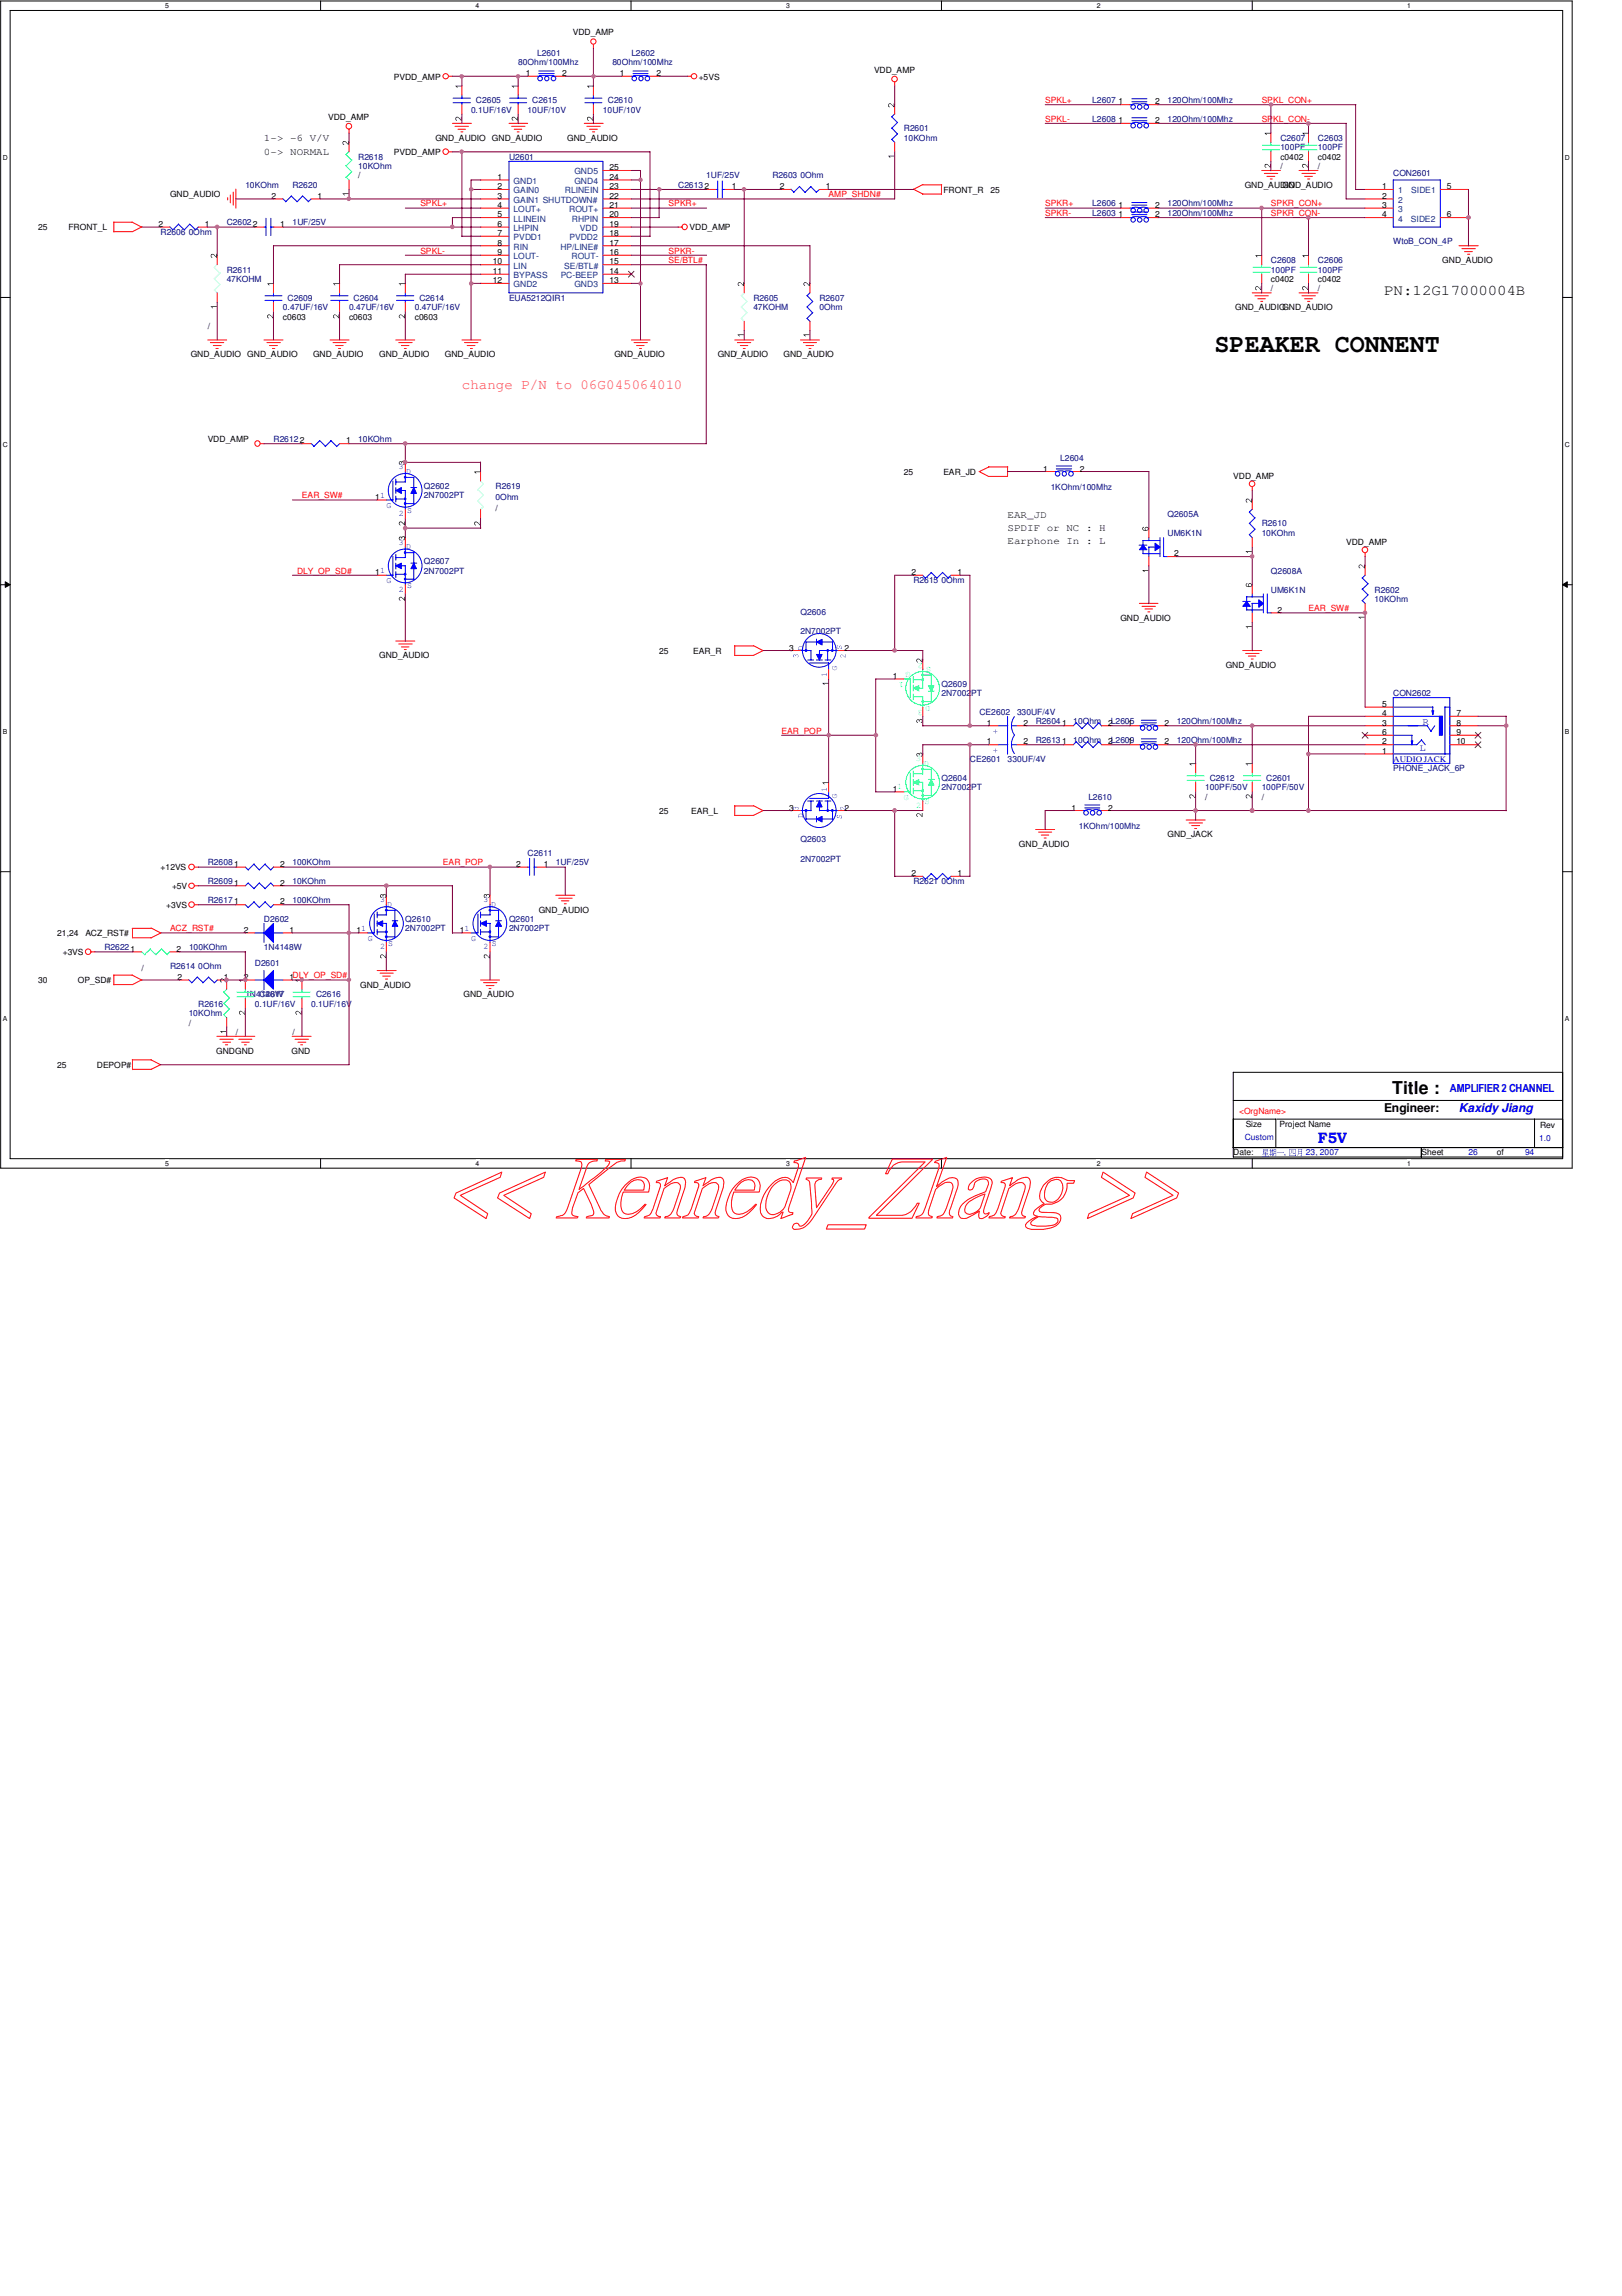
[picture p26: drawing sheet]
<svg xmlns="http://www.w3.org/2000/svg" width="210mm" height="297mm" viewBox="0 0 210 297" stroke-linecap="round" stroke-linejoin="round" font-family="sans-serif">
<defs><g id="words">
<text font-size="3.3" x="157.2" y="45.5">SPEAKER CONNENT</text>
<text font-size="2.3" x="180.2" y="141.5">Title :</text>
<text font-size="1.9" x="179.1" y="38.2">PN:12G17000004B</text>
<text font-size="1.9" fill="#00f" x="170.6" y="147.8">F5V</text>
<text font-size="1.8" fill="#ff0080" x="59.8" y="50.3">change P/N to 06G045064010</text>
<text font-size="1.6" x="179.1" y="143.8">Engineer:</text>
<text font-size="1.6" fill="#00f" x="188.8" y="143.8">Kaxidy Jiang</text>
<text font-size="1.4" fill="#00f" x="187.6" y="141.3">AMPLIFIER 2 CHANNEL</text>
<g font-size="1.3">
<text x="34.2" y="18.3">1-&gt; -6 V/V</text>
<text x="34.2" y="20">0-&gt; NORMAL</text>
<text x="130.4" y="67">EAR_JD</text>
<text x="130.4" y="68.7">SPDIF or NC : H</text>
<text x="130.4" y="70.4">Earphone In : L</text>
</g>
<g font-size="1.3" fill="#00f">
<text x="184.1" y="93.8">R</text>
<text x="183.7" y="97.2">L</text>
</g>
<g font-size="1.1">
<text x="74.1" y="4.6">VDD_AMP</text>
<text x="51" y="10.3">PVDD_AMP</text>
<text x="68" y="9.9">1</text>
<text x="72.8" y="9.9">2</text>
<text x="80.2" y="9.9">1</text>
<text x="85" y="9.9">2</text>
<text x="90.4" y="10.3">+5VS</text>
<text x="113.1" y="9.4">VDD_AMP</text>
<text x="42.5" y="15.5">VDD_AMP</text>
<text x="144.7" y="16">1</text>
<text x="144.7" y="13.5">1</text>
<text x="149.5" y="16">2</text>
<text x="149.5" y="13.5">2</text>
<text x="46.4" y="23.1">/</text>
<text x="51" y="20">PVDD_AMP</text>
<text x="56.3" y="18.2">GND_AUDIO</text>
<text x="63.7" y="18.2">GND_AUDIO</text>
<text x="64.4" y="23.3">1</text>
<text x="73.4" y="18.2">GND_AUDIO</text>
<text x="78.9" y="23.3">24</text>
<text x="78.9" y="22.1">25</text>
<text x="165.7" y="21.9">/</text>
<text x="165.7" y="20.7">c0402</text>
<text x="170.6" y="21.9">/</text>
<text x="170.6" y="20.7">c0402</text>
<text x="5" y="29.8">25</text>
<text x="8.8" y="29.8">FRONT_L</text>
<text x="20.5" y="29.3">2</text>
<text x="22" y="25.5">GND_AUDIO</text>
<text x="26.5" y="29.3">1</text>
<text x="35.1" y="25.7">2</text>
<text x="36.2" y="29.3">1</text>
<text x="41.1" y="25.7">1</text>
<text x="64.4" y="24.5">2</text>
<text x="64.4" y="25.7">3</text>
<text x="64.4" y="26.9">4</text>
<text x="64.4" y="28.1">5</text>
<text x="64.4" y="29.3">6</text>
<text x="78.9" y="29.3">19</text>
<text x="78.9" y="28.1">20</text>
<text x="78.9" y="26.9">21</text>
<text x="78.9" y="25.7">22</text>
<text x="78.9" y="24.5">23</text>
<text x="89.2" y="29.8">VDD_AMP</text>
<text x="91.2" y="24.5">2</text>
<text x="94.7" y="24.5">1</text>
<text x="100.9" y="24.5">2</text>
<text x="106.9" y="24.5">1</text>
<text x="122.1" y="24.9">FRONT_R</text>
<text x="128.2" y="24.9">25</text>
<text x="144.7" y="28.1">1</text>
<text x="144.7" y="26.9">1</text>
<text x="149.5" y="28.1">2</text>
<text x="149.5" y="26.9">2</text>
<text x="161.1" y="24.3">GND_AUDIO</text>
<text x="165.9" y="24.3">GND_AUDIO</text>
<text x="178.9" y="28.1">4</text>
<text x="178.9" y="26.9">3</text>
<text x="178.9" y="25.7">2</text>
<text x="178.9" y="24.5">1</text>
<text x="187.2" y="24.5">5</text>
<text x="187.2" y="28.1">6</text>
<text x="63.8" y="34.2">10</text>
<text x="63.8" y="35.4">11</text>
<text x="64.4" y="30.6">7</text>
<text x="64.4" y="31.8">8</text>
<text x="64.4" y="33">9</text>
<text x="78.9" y="35.4">14</text>
<text x="78.9" y="34.2">15</text>
<text x="78.9" y="33">16</text>
<text x="78.9" y="31.8">17</text>
<text x="78.9" y="30.6">18</text>
<text x="186.6" y="34">GND_AUDIO</text>
<text x="36.6" y="41.4">c0603</text>
<text x="45.2" y="41.4">c0603</text>
<text x="53.7" y="41.4">c0603</text>
<text x="63.8" y="36.7">12</text>
<text x="78.9" y="36.7">13</text>
<text x="159.9" y="40.1">GND_AUDIOGND_AUDIO</text>
<text x="164.5" y="37.7">/</text>
<text x="164.5" y="36.5">c0402</text>
<text x="170.6" y="37.7">/</text>
<text x="170.6" y="36.5">c0402</text>
<text x="24.7" y="46.2">GND_AUDIO</text>
<text x="26.9" y="42.6">/</text>
<text x="32" y="46.2">GND_AUDIO</text>
<text x="40.5" y="46.2">GND_AUDIO</text>
<text x="49.1" y="46.2">GND_AUDIO</text>
<text x="57.6" y="46.2">GND_AUDIO</text>
<text x="79.5" y="46.2">GND_AUDIO</text>
<text x="92.9" y="46.2">GND_AUDIO</text>
<text x="95.1" y="46.2">/</text>
<text x="101.4" y="46.2">GND_AUDIO</text>
<text x="26.9" y="57.2">VDD_AMP</text>
<text x="38.8" y="57.4">2</text>
<text x="44.8" y="57.4">1</text>
<text x="48.6" y="64.6">11</text>
<text x="117" y="61.4">25</text>
<text x="122.1" y="61.4">EAR_JD</text>
<text x="135" y="61">1</text>
<text x="139.7" y="61">2</text>
<text x="159.6" y="62">VDD_AMP</text>
<text x="64.1" y="66.2">/</text>
<text x="151.9" y="72">2</text>
<text x="174.2" y="70.6">VDD_AMP</text>
<text x="48.6" y="74.4">1</text>
<text x="117.9" y="74.4">2</text>
<text x="123.9" y="74.4">1</text>
<text x="145" y="80.3">GND_AUDIO</text>
<text x="165.3" y="79.2">2</text>
<text x="49.1" y="85.2">GND_AUDIO</text>
<text x="85.3" y="84.6">25</text>
<text x="89.7" y="84.6">EAR_R</text>
<text x="102.1" y="84.2">3</text>
<text x="109.3" y="84.2">2</text>
<text x="115.5" y="87.8">1</text>
<text x="158.6" y="86.4">GND_AUDIO</text>
<text x="127.7" y="93.9">1</text>
<text x="132.5" y="93.9">2</text>
<text x="137.5" y="93.9">1</text>
<text x="143.4" y="93.9">2L2605</text>
<text x="146" y="93.9">1</text>
<text x="150.7" y="93.9">2</text>
<text x="178.9" y="92.7">4</text>
<text x="178.9" y="93.9">3</text>
<text x="178.9" y="95.1">6</text>
<text x="178.9" y="91.4">5</text>
<text x="188.5" y="92.7">7</text>
<text x="188.5" y="93.9">8</text>
<text x="188.5" y="95.1">9</text>
<text x="127.7" y="96.3">1</text>
<text x="132.5" y="96.3">2</text>
<text x="137.5" y="96.3">1</text>
<text x="143.4" y="96.3">2L2609</text>
<text x="146" y="96.3">1</text>
<text x="150.7" y="96.3">2</text>
<text x="178.9" y="96.3">2</text>
<text x="178.9" y="97.5">1</text>
<text x="188.5" y="96.3">10</text>
<text x="85.3" y="105.3">25</text>
<text x="89.5" y="105.3">EAR_L</text>
<text x="102.1" y="104.9">3</text>
<text x="109.3" y="104.9">2</text>
<text x="115.5" y="102.4">1</text>
<text x="138.6" y="104.9">1</text>
<text x="143.4" y="104.9">2</text>
<text x="156" y="103.5">/</text>
<text x="163.3" y="103.5">/</text>
<text x="20.8" y="112.6">+12VS</text>
<text x="30.3" y="112.1">1</text>
<text x="36.2" y="112.1">2</text>
<text x="66.8" y="112.1">2</text>
<text x="70.4" y="112.1">1</text>
<text x="117.9" y="113.4">2</text>
<text x="123.9" y="113.4">1</text>
<text x="131.9" y="109.5">GND_AUDIO</text>
<text x="151.1" y="108.3">GND_JACK</text>
<text x="21.5" y="117.4">+3VS</text>
<text x="22.3" y="115">+5V</text>
<text x="30.3" y="117">1</text>
<text x="30.3" y="114.6">1</text>
<text x="36.2" y="117">2</text>
<text x="36.2" y="114.6">2</text>
<text x="69.7" y="118.1">GND_AUDIO</text>
<text x="7.4" y="121.1">21,24</text>
<text x="8.1" y="123.5">+3VS</text>
<text x="11" y="121.1">ACZ_RST#</text>
<text x="18.3" y="125.6">/</text>
<text x="22.9" y="123.1">2</text>
<text x="31.5" y="120.7">2</text>
<text x="37.5" y="120.7">1</text>
<text x="46.1" y="120.7">1</text>
<text x="59.5" y="120.7">1</text>
<text x="5" y="127.2">30</text>
<text x="10.1" y="127.2">OP_SD#</text>
<text x="23" y="126.7">2</text>
<text x="29" y="126.7">1</text>
<text x="31.5" y="126.7">2</text>
<text x="37.5" y="126.7">1DLY_OP_SD#</text>
<text x="46.6" y="127.8">GND_AUDIO</text>
<text x="60" y="129">GND_AUDIO</text>
<text x="24.4" y="132.7">/</text>
<text x="28" y="136.3">GNDGND</text>
<text x="30.5" y="133.9">/</text>
<text x="37.7" y="136.3">GND</text>
<text x="37.8" y="133.9">/</text>
<text x="7.4" y="138.1">25</text>
<text x="12.5" y="138.1">DEPOP#</text>
<text x="159.6" y="149.5">Date:</text>
<text x="161.2" y="145.8">Size</text>
<text x="165.6" y="145.8">Project Name</text>
<text x="183.9" y="149.5">Sheet</text>
<text x="193.7" y="149.5">of</text>
<text x="199.3" y="145.9">Rev</text>
</g>
<g font-size="1.1" fill="#000080">
<text x="67.1" y="8.5">80Ohm/100Mhz</text>
<text x="69.5" y="7.2">L2601</text>
<text x="79.2" y="8.5">80Ohm/100Mhz</text>
<text x="81.7" y="7.2">L2602</text>
<text x="61" y="14.6">0.1UF/16V</text>
<text x="61.6" y="13.3">C2605</text>
<text x="68.3" y="14.6">10UF/10V</text>
<text x="68.9" y="13.3">C2615</text>
<text x="78" y="14.6">10UF/10V</text>
<text x="78.7" y="13.3">C2610</text>
<text x="117" y="17">R2601</text>
<text x="141.4" y="15.8">L2608</text>
<text x="141.4" y="13.3">L2607</text>
<text x="151.1" y="15.8">120Ohm/100Mhz</text>
<text x="151.1" y="13.3">120Ohm/100Mhz</text>
<text x="46.4" y="20.7">R2618</text>
<text x="46.4" y="21.9">10KOhm</text>
<text x="65.9" y="20.7">U2601</text>
<text x="91.4" y="23.1">1UF/25V</text>
<text x="99.9" y="23.1">R2603 0Ohm</text>
<text x="117" y="18.2">10KOhm</text>
<text x="165.7" y="18.2">C2607</text>
<text x="165.7" y="19.4">100PF</text>
<text x="170.6" y="18.2">C2603</text>
<text x="170.6" y="19.4">100PF</text>
<text x="180.3" y="22.7">CON2601</text>
<text x="29.3" y="29.2">C26022</text>
<text x="31.7" y="24.3">10KOhm</text>
<text x="37.8" y="29.2">1UF/25V</text>
<text x="37.8" y="24.3">R2620</text>
<text x="87.8" y="24.3">C2613</text>
<text x="141.4" y="27.9">L2603</text>
<text x="141.4" y="26.7">L2606</text>
<text x="151.1" y="27.9">120Ohm/100Mhz</text>
<text x="151.1" y="26.7">120Ohm/100Mhz</text>
<text x="20.8" y="30.4">R2606 0Ohm</text>
<text x="29.3" y="35.3">R2611</text>
<text x="164.5" y="34">C2608</text>
<text x="164.5" y="35.3">100PF</text>
<text x="170.6" y="34">C2606</text>
<text x="170.6" y="35.3">100PF</text>
<text x="180.3" y="31.6">WtoB_CON_4P</text>
<text x="29.3" y="36.5">47KOHM</text>
<text x="36.6" y="40.1">0.47UF/16V</text>
<text x="37.2" y="38.9">C2609</text>
<text x="45.2" y="40.1">0.47UF/16V</text>
<text x="45.8" y="38.9">C2604</text>
<text x="53.7" y="40.1">0.47UF/16V</text>
<text x="54.3" y="38.9">C2614</text>
<text x="65.9" y="38.9">EUA5212QIR1</text>
<text x="97.5" y="38.9">R2605</text>
<text x="97.5" y="40.1">47KOHM</text>
<text x="106" y="38.9">R2607</text>
<text x="106" y="40.1">0Ohm</text>
<text x="35.4" y="57.2">R2612</text>
<text x="46.4" y="57.2">10KOhm</text>
<text x="137.2" y="59.6">L2604</text>
<text x="54.9" y="63.2">Q2602</text>
<text x="54.9" y="64.5">2N7002PT</text>
<text x="64.1" y="63.2">R2619</text>
<text x="64.1" y="64.7">0Ohm</text>
<text x="136" y="63.4">1KOhm/100Mhz</text>
<text x="151.1" y="66.9">Q2605A</text>
<text x="151.1" y="69.3">UM6K1N</text>
<text x="163.3" y="68.1">R2610</text>
<text x="163.3" y="69.3">10KOhm</text>
<text x="54.9" y="73">Q2607</text>
<text x="54.9" y="74.2">2N7002PT</text>
<text x="118.2" y="75.4">R2615 0Ohm</text>
<text x="164.5" y="74.2">Q2608A</text>
<text x="164.5" y="76.7">UM6K1N</text>
<text x="177.9" y="76.7">R2602</text>
<text x="177.9" y="77.9">10KOhm</text>
<text x="103.6" y="79.6">Q2606</text>
<text x="103.6" y="82">2N7002PT</text>
<text x="121.8" y="88.9">Q2609</text>
<text x="121.8" y="90">2N7002PT</text>
<text x="126.7" y="92.5">CE2602</text>
<text x="131.6" y="92.5">330UF/4V</text>
<text x="134" y="93.7">R2604</text>
<text x="138.9" y="93.7">10Ohm</text>
<text x="152.3" y="93.7">120Ohm/100Mhz</text>
<text x="180.3" y="90">CON2602</text>
<text x="121.8" y="101">Q2604</text>
<text x="125.5" y="98.6">CE2601</text>
<text x="130.4" y="98.6">330UF/4V</text>
<text x="134" y="96.1">R2613</text>
<text x="138.9" y="96.1">10Ohm</text>
<text x="152.3" y="96.1">120Ohm/100Mhz</text>
<text x="156.5" y="101">C2612</text>
<text x="163.9" y="101">C2601</text>
<text x="180.3" y="99.8">PHONE_JACK_6P</text>
<text x="121.8" y="102.2">2N7002PT</text>
<text x="139.6" y="107.2">1KOhm/100Mhz</text>
<text x="140.8" y="103.5">L2610</text>
<text x="156" y="102.2">100PF/50V</text>
<text x="163.3" y="102.2">100PF/50V</text>
<text x="26.9" y="112">R2608</text>
<text x="37.8" y="112">100KOhm</text>
<text x="68.3" y="110.7">C2611</text>
<text x="71.9" y="112">1UF/25V</text>
<text x="103.6" y="108.9">Q2603</text>
<text x="103.6" y="111.5">2N7002PT</text>
<text x="26.9" y="116.8">R2617</text>
<text x="26.9" y="114.4">R2609</text>
<text x="34.2" y="119.3">D2602</text>
<text x="37.8" y="116.8">100KOhm</text>
<text x="37.8" y="114.4">10KOhm</text>
<text x="52.5" y="119.3">Q2610</text>
<text x="65.9" y="119.3">Q2601</text>
<text x="118.2" y="114.4">R2621 0Ohm</text>
<text x="13.5" y="122.9">R26221</text>
<text x="22" y="125.4">R2614 0Ohm</text>
<text x="24.5" y="122.9">100KOhm</text>
<text x="33" y="125">D2601</text>
<text x="34.2" y="122.9">1N4148W</text>
<text x="52.5" y="120.5">2N7002PT</text>
<text x="65.9" y="120.5">2N7002PT</text>
<text x="24.4" y="131.4">10KOhm</text>
<text x="25.7" y="130.2">R2616</text>
<text x="31.7" y="129">1N4148W</text>
<text x="33" y="130.2">0.1UF/16V</text>
<text x="33.6" y="129">C2617</text>
<text x="40.3" y="130.2">0.1UF/16V</text>
<text x="40.9" y="129">C2616</text>
</g>
<g font-size="1.1" fill="#f00">
<text x="135.3" y="13.3">SPKL+</text>
<text x="135.3" y="15.8">SPKL-</text>
<text x="163.3" y="15.8">SPKL_CON-</text>
<text x="163.3" y="13.3">SPKL_CON+</text>
<text x="54.4" y="26.7">SPKL+</text>
<text x="86.5" y="26.7">SPKR+</text>
<text x="107.2" y="25.5">AMP_SHDN#</text>
<text x="135.3" y="26.7">SPKR+</text>
<text x="135.3" y="27.9">SPKR-</text>
<text x="164.5" y="26.7">SPKR_CON+</text>
<text x="164.5" y="27.9">SPKR_CON-</text>
<text x="54.4" y="32.8">SPKL-</text>
<text x="86.5" y="32.8">SPKR-</text>
<text x="86.5" y="34">SE/BTL#</text>
<text x="39.1" y="64.5">EAR_SW#</text>
<text x="38.4" y="74.2">DLY_OP_SD#</text>
<text x="169.3" y="79.1">EAR_SW#</text>
<text x="101.1" y="94.9">EAR_POP</text>
<text x="57.3" y="112">EAR_POP</text>
<text x="22" y="120.5">ACZ_RST#</text>
<text x="160.4" y="144.1">&lt;OrgName&gt;</text>
</g>
<g font-size="1.1" fill="#004080">
<text x="66.5" y="23.8">GND1</text>
<text x="74.3" y="23.8">GND4</text>
<text x="74.3" y="22.6">GND5</text>
<text x="66.5" y="25">GAIN0</text>
<text x="66.5" y="26.2">GAIN1 SHUTDOWN#</text>
<text x="66.5" y="27.4">LOUT+</text>
<text x="66.5" y="28.7">LLINEIN</text>
<text x="66.5" y="29.9">LHPIN</text>
<text x="73.1" y="25">RLINEIN</text>
<text x="73.7" y="27.4">ROUT+</text>
<text x="74" y="28.7">RHPIN</text>
<text x="75.1" y="29.9">VDD</text>
<text x="180.9" y="28.7">4</text>
<text x="180.9" y="27.4">3</text>
<text x="180.9" y="26.2">2</text>
<text x="180.9" y="25">1</text>
<text x="182.6" y="28.7">SIDE2</text>
<text x="182.6" y="25">SIDE1</text>
<text x="66.5" y="31.1">PVDD1</text>
<text x="66.5" y="32.3">RIN</text>
<text x="66.5" y="33.5">LOUT-</text>
<text x="66.5" y="34.8">LIN</text>
<text x="66.5" y="36">BYPASS</text>
<text x="72.5" y="32.3">HP/LINE#</text>
<text x="72.6" y="36">PC-BEEP</text>
<text x="73" y="34.8">SE/BTL#</text>
<text x="73.7" y="31.1">PVDD2</text>
<text x="74" y="33.5">ROUT-</text>
<text x="66.5" y="37.2">GND2</text>
<text x="74.3" y="37.2">GND3</text>
</g>
<g font-size="1.1" fill="#00f">
<text x="50" y="65.7">G</text>
<text x="51.6" y="60.7">3</text>
<text x="52.6" y="61.3">D</text>
<text x="51.6" y="66.8">2</text>
<text x="51.6" y="70.5">3</text>
<text x="52.6" y="71.1">D</text>
<text x="52.7" y="66.3">S</text>
<text x="49.2" y="74.1">1</text>
<text x="50" y="75.5">G</text>
<text x="51.6" y="76.5">2</text>
<text x="52.7" y="76.1">S</text>
<text x="180.3" y="98.6">AUDIO JACK</text>
<text x="49.2" y="116.7">3</text>
<text x="50.1" y="117.3">D</text>
<text x="62.6" y="116.7">3</text>
<text x="63.5" y="117.3">D</text>
<text x="46.7" y="120.4">1</text>
<text x="47.6" y="121.8">G</text>
<text x="49.2" y="122.8">2</text>
<text x="50.2" y="122.3">S</text>
<text x="60.1" y="120.4">1</text>
<text x="61" y="121.8">G</text>
<text x="62.6" y="122.8">2</text>
<text x="63.7" y="122.3">S</text>
<text x="161.1" y="147.5">Custom</text>
<text x="166.2" y="149.5">,</text>
<text x="169" y="149.5">23, 2007</text>
<text x="190" y="149.5">26</text>
<text x="197.4" y="149.5">94</text>
<text x="199.2" y="147.7">1.0</text>
</g>
<g font-size="1.1" fill="#00ff80">
<text x="117" y="88.3" transform="rotate(-180 117 88.3)">1</text>
<text x="117.8" y="86.9" transform="rotate(-180 117.8 86.9)">G</text>
<text x="119.4" y="85.8" transform="rotate(-180 119.4 85.8)">2</text>
<text x="120.5" y="86.3" transform="rotate(-180 120.5 86.3)">S</text>
<text x="119.4" y="91.9" transform="rotate(-180 119.4 91.9)">3</text>
<text x="120.4" y="91.3" transform="rotate(-180 120.4 91.3)">D</text>
<text x="118.6" y="98.5">3</text>
<text x="119.5" y="99.1">D</text>
<text x="116.1" y="102.1">1</text>
<text x="117" y="103.5">G</text>
<text x="118.6" y="104.6">2</text>
<text x="119.7" y="104.1">S</text>
</g>
<g font-size=".9">
<text x="21.4" y="1">5</text>
<text x="61.6" y="1">4</text>
<text x="101.7" y="1">3</text>
<text x="141.9" y="1">2</text>
<text x="182.1" y="1">1</text>
<text x=".4" y="20.7">D</text>
<text x="202.5" y="20.7">D</text>
<text x=".4" y="57.8">C</text>
<text x="202.5" y="57.8">C</text>
<text x=".4" y="95">B</text>
<text x="202.5" y="95">B</text>
<text x=".4" y="132.1">A</text>
<text x="202.5" y="132.1">A</text>
<text x="21.4" y="150.8">5</text>
<text x="61.6" y="150.8">4</text>
<text x="101.7" y="150.8">3</text>
<text x="141.9" y="150.8">2</text>
<text x="182.1" y="150.8">1</text>
</g>
</g></defs>
<path d="M.1 .1h203.4v151h-203.4zM1.3 1.4h200.9v148.5h-200.9z" fill="none" stroke="#000" stroke-width=".13"/>
<g fill="#fff">
<path d="M21.4 .3h.5v.9h-.5z"/>
<path d="M21.4 150h.5v1h-.5z"/>
</g>
<path d="M41.5 .1v1.3M41.5 149.9v1.2" fill="none" stroke="#000" stroke-width=".13"/>
<g fill="#fff">
<path d="M61.6 .3h.5v.9h-.5z"/>
<path d="M61.6 150h.5v1h-.5z"/>
</g>
<path d="M81.7 .1v1.3M81.7 149.9v1.2" fill="none" stroke="#000" stroke-width=".13"/>
<g fill="#fff">
<path d="M101.7 .3h.5v.9h-.5z"/>
<path d="M101.7 150h.5v1h-.5z"/>
</g>
<path d="M121.8 .1v1.3M121.8 149.9v1.2" fill="none" stroke="#000" stroke-width=".13"/>
<g fill="#fff">
<path d="M141.9 .3h.5v.9h-.5z"/>
<path d="M141.9 150h.5v1h-.5z"/>
</g>
<path d="M162.1 .1v1.3M162.1 149.9v1.2" fill="none" stroke="#000" stroke-width=".13"/>
<g fill="#fff">
<path d="M182.1 .3h.5v.9h-.5z"/>
<path d="M182.1 150h.5v1h-.5z"/>
<path d="M.4 19.9h.6v1h-.6z"/>
<path d="M202.5 19.9h.7v1h-.7z"/>
<path d="M.4 57h.6v1h-.6z"/>
<path d="M202.5 57h.7v1h-.7z"/>
</g>
<path d="M.1 38.5h1.2M202.2 38.5h1.3" fill="none" stroke="#000" stroke-width=".13"/>
<g fill="#fff">
<path d="M.4 94.1h.6v1.1h-.6z"/>
<path d="M202.5 94.1h.6v1.1h-.6z"/>
</g>
<path d="M.1 75.6h1.2M.7 75.3l.6 .3-.6 .4zM202.2 75.6l.6-.3v.7zM202.2 75.6h1.3" fill="none" stroke="#000" stroke-width=".13"/>
<path d="M.7 75.3l.6 .3-.6 .4zM202.2 75.6l.6-.3v.7z" fill="#000"/>
<g fill="#fff">
<path d="M.4 131.3h.6v1h-.6z"/>
<path d="M202.5 131.3h.6v1h-.6z"/>
</g>
<path d="M.1 112.8h1.2M202.2 112.8h1.3" fill="none" stroke="#000" stroke-width=".13"/>
<g fill="#00f">
<path d="M165.2 149.1h.8l.1-.1 .1 .1z"/>
<path d="M163.5 148.7l.5 .1zM163.5 148.8l.5 .1zM163.5 149l.5 .1zM163.4 148.7l.1 .4v-.4zM164 148.7v.4zM163.5 149.1l-.2 .3 .3-.3zM163.5 149.2h.6l-.1-.1v.1zM163.4 149.4h.1h.5v-.1v.1zM163.7 149.1l.1 .5v-.5zM163.3 149.5v.1h.9l-.1-.1v.1z"/>
<path d="M164.4 149h.2zM164.4 149.1l.2 .1zM164.8 148.7l.3 .1zM164.8 149h.3zM164.8 149.2l.3 .1zM164.3 148.8h.5zM164.4 148.6l.1 .8v-.7zM164.6 148.6l.1 .8v-.7zM164.3 149.3v.1h.5v-.1zM164.4 149.4l-.1 .2 .2-.2zM164.5 149.4l.2 .2zM164.8 148.7v.5l-.1 .4 .2-.4v-.5zM165.1 148.7v.8h-.2l.2 .1v-.1v-.8z"/>
<path d="M166.9 148.7l.7 .1zM166.9 149.5h.7zM166.8 148.7l.1 .9v-.9zM167.6 148.7v.9h.1zM167.1 148.8v.3l-.1 .3 .1-.3zM167.3 148.8v.4l.2 .1v-.3v.2h-.2z"/>
<path d="M168 148.7h.5zM168 148.9l.5 .1zM168 149.2h.5zM168 148.6v.7l-.1 .3 .1-.2zM168.4 148.7v.8h-.1l.1 .1h.1v-.9z"/>
</g>
<path d="M159.6 138.7h42.6v11h-42.6zM159.6 148.5h42.6M159.6 144.8h5.5v3.7M159.6 142.4h42.6M165.2 144.8h37M183.9 148.5v1.2M198.6 144.8v3.7" fill="none" stroke="#000" stroke-width=".13"/>
<g fill="none" stroke="#f00" stroke-width=".13">
<path d="M45.2 16.7v.5M58 9.9h.5M58 19.6h.5M58.5 16h2.5M58.9 16.3h1.7M59.3 16.7h.9M59.6 17.1h.3M65.9 16h2.4M66.2 16.3h1.7M66.5 16.7h1M66.9 17.1h.3M75.6 16h2.5"/>
<path d="M75.9 16.3h1.8M76.3 16.7h1M76.7 17.1h.3M76.8 5.8v.5M88.9 9.9h.6M115.8 10.6v.5M29.5 25.6v.3M29.8 25.2v1M30.2 24.8v1.7M30.5 24.5v2.4M87.8 29.4h.5M162.1 37.9h2.4"/>
<path d="M162.4 38.3h1.7M162.8 38.7h.9M163.2 39h.2M163.3 22.1h2.4M163.6 22.4h1.8M164 22.8h1M164.4 23.2h.2M168.1 22.1h2.5M168.1 37.9h2.5M168.5 22.4h1.7M168.5 38.3h1.7M168.8 22.8h1"/>
<path d="M168.8 38.7h1M169.2 23.2h.3M169.2 39h.3M188.8 31.8h2.5M189.2 32.2h1.7M189.5 32.6h1M189.9 32.9h.3M26.9 44h2.4M27.2 44.3h1.8M27.6 44.7h1M27.9 45.1h.3M33.7 57.4h.5"/>
<path d="M34.2 44h2.4M34.5 44.3h1.8M34.9 44.7h1M35.3 45.1h.3M42.7 44h2.5M43.1 44.3h1.7M43.4 44.7h1M43.8 45.1h.3M51.2 44h2.5M51.6 44.3h1.7M51.9 44.7h1M52.3 45.1h.3"/>
<path d="M59.8 44h2.4M60.1 44.3h1.7M60.5 44.7h1M60.9 45.1h.2M81.7 44h2.4M82 44.3h1.8M82.4 44.7h1M82.8 45.1h.2M95.1 44h2.4M95.4 44.3h1.8M95.8 44.7h1M96.2 45.1h.2"/>
<path d="M103.6 44h2.4M104 44.3h1.7M104.3 44.7h1M104.7 45.1h.2M147.4 78.1h2.5M147.8 78.4h1.7M148.2 78.8h.9M148.5 79.2h.3M162.1 63v.5M176.7 71.5v.5M51.2 82.9h2.5M51.6 83.3h1.7"/>
<path d="M51.9 83.7h1M52.3 84h.3M137.7 96.4h1.2M142.6 96.4h1.2M160.8 84.2h2.5M161.2 84.5h1.7M161.5 84.9h1M161.9 85.3h.3M25.2 117.1h.5M25.2 114.6h.5M25.2 112.2h.5M71.9 115.8h2.5"/>
<path d="M72.3 116.2h1.7M72.6 116.5h1M73 116.9h.3M134 107.3h2.5M134.4 107.7h1.7M134.7 108h1M135.1 108.4h.3M153.5 106.1h2.5M153.9 106.5h1.7M154.2 106.8h1M154.6 107.2h.3M11.8 123.1h.5"/>
<path d="M28.1 134.1h4.9M28.4 134.5h1.8M28.8 134.8h1M29.2 135.2h.3M30.9 134.5h1.7M31.3 134.8h1M31.6 135.2h.3M37.8 134.1h2.5M38.2 134.5h1.7M38.6 134.8h1M38.9 135.2h.3M48.8 125.6h2.5"/>
<path d="M49.2 125.9h1.7M49.5 126.3h1M49.9 126.7h.3M62.2 126.8h2.4M62.6 127.1h1.7M62.9 127.5h1M63.3 127.9h.2"/>
<circle cx="45.1" cy="16.3" r=".37"/>
<circle cx="57.7" cy="19.6" r=".36"/>
<circle cx="57.7" cy="9.9" r=".35"/>
<circle cx="76.8" cy="5.4" r=".34"/>
<circle cx="89.8" cy="9.9" r=".34"/>
<circle cx="115.8" cy="10.2" r=".36"/>
<circle cx="88.6" cy="29.4" r=".35"/>
<circle cx="33.3" cy="57.4" r=".35"/>
<circle cx="162" cy="62.6" r=".36"/>
<circle cx="176.6" cy="71.1" r=".36"/>
<circle cx="24.8" cy="112.2" r=".36"/>
<circle cx="24.8" cy="117" r=".36"/>
<circle cx="24.8" cy="114.6" r=".35"/>
<circle cx="11.4" cy="123.1" r=".36"/>
</g>
<path d="M130.9 96.3l.1 .6 .3 .6M138.9 96.4l.4-.4 .7 .7M140.7 96l.8 .7M140.8 96l-.8 .7M142.6 96.4l-.4-.4-.7 .7" fill="none" stroke="#00f" stroke-width=".13"/>
<path d="M128.5 97.1h.3v-.3v.3h.3h-.3v.3v-.3z" fill="#00f"/>
<g fill="none" stroke="#00f" stroke-width=".13">
<path d="M69.5 9.9h.4M69.7 9.5h2M69.7 9.2h2M69.8 9.8h.9M70.8 9.8h.9M71.6 9.9h.4M81.7 9.9h.4M81.9 9.5h2M81.9 9.2h2M82 9.8h.9M83 9.8h.9M83.7 9.9h.4"/>
<path d="M34.3 38.3h2.2M34.3 38.9h2.2M35.4 37.9v.4M35.4 38.9v.3M40.3 57.4l.3 .3M41.4 57l.7 .7M41.4 57l-.8 .8M42.8 57l.8 .7M42.8 57l-.7 .8M43.9 57.4l-.3 .4M176.3 74.8l.7 .7-.7 .7M176.3 76.2l.7 .8-.7 .7"/>
<path d="M176.3 77.7l.4 .4M176.7 74.4l-.4 .4M129.2 96.4h1.2M130.4 95.1v2.5M130.9 96.4h.7M131.3 95.1a1.98 1.98 0 0 0-.4 1.2M180.3 91.5h5.1M180.3 92.7h6.3M180.3 93.9h4.4l.5 .8M180.3 95.1h2.5M180.3 97.5h7.3M180.3 90.3h7.3v8.5h-7.3z"/>
<path d="M182.7 95.1v1.3M183.9 95.7l.5 .7M184 95.7l-.7 .7h-3M185.4 91.4v1.1M185.7 93.9l-.5 .7M186.3 92.7h.3v2.4h-.3zM187 91.5h.6M187 91.4v6.1"/>
<circle cx="69.9" cy="10.2" r=".3"/>
<circle cx="70.7" cy="10.2" r=".29"/>
<circle cx="71.6" cy="10.2" r=".3"/>
<circle cx="82.1" cy="10.2" r=".3"/>
<circle cx="82.9" cy="10.2" r=".29"/>
<circle cx="83.8" cy="10.2" r=".3"/>
</g>
<g fill="none" stroke="#f00" stroke-width=".13">
<path d="M68.3 9.9h1.2M71.9 9.9h1.3M80.5 9.9h1.2M84.1 9.9h1.2M164.5 17.2v1.2M164.5 19.6v1.3M169.3 17.2v1.2M169.3 19.6v1.3M35.4 36.7v1.2M35.4 39.1v1.2M39.1 57.4h1.2M43.9 57.4h1.3"/>
<path d="M176.7 73.2v1.2M176.7 78.1v1.2M127.9 96.4h1.3M131.6 96.4h1.2"/>
</g>
<path d="M163.7 17.2h.8v.1h-.7l.2 .1h-.2zM168.5 17.2h.8v.1h-.6l.1 .1h-.1zM34.6 36.7h.8h-.6l.1 .2h-.1zM163.7 21.3a.68 .68 0 0 1 .7 .3v-.4h.1v.5l-.2-.1a.38 .38 0 0 0-.5-.2l-.1 .2 .2 .1-.2-.2zM168.6 21.3a.61 .61 0 0 1 .6 .3v-.4h.1v.5l-.1-.1a.38 .38 0 0 0-.6-.2l.1 .3-.2-.2zM34.6 40.8a.52 .52 0 0 1 .7 .3v-.4h.1v.5l-.2-.1a.34 .34 0 0 0-.5-.2l.1 .3-.2-.2zM175.8 79.8h.8v.1h-.6l.1 .2h-.1zM175.9 73.1a.5 .5 0 0 1 .6 .3v-.4h.1v.5l-.1-.1a.44 .44 0 0 0-.6-.2v.1l.1 .2-.2-.1z" fill="#000"/>
<path d="M163.4 18.8h2.2M163.4 19.4h2.2M164.5 18.4v.4M164.5 19.4v.2M168.2 18.8h2.2M168.2 19.4h2.2M169.3 18.4v.4M169.3 19.4v.2" fill="none" stroke="#00ff80" stroke-width=".13"/>
<path d="M186.4 92.7v2.4" fill="none" stroke="#00f" stroke-width=".42"/>
<path d="M182.6 95.8h.2l-.1 .6z" fill="#00f"/>
<path d="M182.6 95.8h.2l-.1 .6z" fill="none" stroke="#00f" stroke-width=".13"/>
<path d="M185.3 91.9h.2l-.1 .6z" fill="#00f"/>
<g fill="none" stroke="#00f" stroke-width=".13">
<path d="M185.3 91.9h.2l-.1 .6zM103.5 104.9h1.4M104.3 104.9v1.1M104.5 103.6h.8M104.9 103.6v1.3M105.7 103.6h.7M105.7 105.6v.7M106 104.9h2.5M106 103.6v1.3M106.8 103.6h.7M107.1 103.6v1.3M107.2 102.4v.9h-2.4"/>
<path d="M107.7 104.9v1.1h-3.4"/>
<circle cx="106" cy="104.9" r="2.19"/>
</g>
<path d="M176.7 92.7h3.6M176.7 93.9h3.6M176.7 95.1h3.6M176.7 96.4h3.6M176.7 97.5h3.6M176.7 91.5h3.6M187.6 92.7h3.7M187.6 93.9h3.7M187.6 95.1h3.7M187.6 96.4h3.7" fill="none" stroke="#f00" stroke-width=".13"/>
<path d="M176.3 94.7l.7 .8M177 94.7l-.7 .8M190.9 94.7l.7 .8M190.9 96l.7 .7M191.6 94.7l-.7 .8M191.6 96l-.7 .7" fill="none" stroke="#804000" stroke-width=".13"/>
<path d="M104.2 104.8h.2v.1h-.2z" fill-rule="evenodd" fill="#00f"/>
<path d="M104.2 104.8h.2v.1h-.2z" fill="none" stroke="#00f" stroke-width=".13"/>
<path d="M107 104.8l.2 .1-.1 .1z" fill-rule="evenodd" fill="#00f"/>
<path d="M107 104.8l.2 .1-.1 .1z" fill="none" stroke="#00f" stroke-width=".13"/>
<path d="M107.6 104.8h.2v.1h-.2z" fill-rule="evenodd" fill="#00f"/>
<path d="M107.6 104.8h.2v.1h-.2z" fill="none" stroke="#00f" stroke-width=".13"/>
<path d="M105.7 106l.7-.4v.7z" fill="#00f"/>
<path d="M105.7 106l.7-.4v.7z" fill="none" stroke="#00f" stroke-width=".13"/>
<path d="M106 103.6l.4 .8h-.7z" fill="#00f"/>
<path d="M106 103.6l.4 .8h-.7z" fill="none" stroke="#00f" stroke-width=".13"/>
<g fill="#00f">
<path d="M107.7 102.8h.2a.25 .25 0 0 0-.1 .3 .25 .25 0 0 0 .4 .1l.1-.1v-.2l-.2-.1-.1 .2v-.3l.2 .1a.3 .3 0 0 1-.2 .5 .3 .3 0 0 1-.3-.5z"/>
<path d="M108.3 105.5h.2a.15 .15 0 0 0-.2 .2 .15 .15 0 0 0 .3 0v-.1a.19 .19 0 0 1 .3-.1 .19 .19 0 0 1 0 .3v.1l-.1-.1a.17 .17 0 0 0 .1-.2 .17 .17 0 0 0-.2-.1 .22 .22 0 0 1-.1 .3 .22 .22 0 0 1-.3 0l.1-.3z"/>
<path d="M102.7 104.4l.3 .1a.19 .19 0 0 1 .3 0 .19 .19 0 0 1 0 .2l-.1 .1 .1-.1a.16 .16 0 0 0-.1-.3 .15 .15 0 0 0-.2 .2 .15 .15 0 0 0-.2-.1 .15 .15 0 0 0-.1 .1 .15 .15 0 0 0 .1 .2l-.1-.1z"/>
<path d="M108.8 104.4h.2l.4 .3-.1-.3h.1v.4l-.3-.2a.16 .16 0 0 0-.3-.1 .16 .16 0 0 0 .1 .3l-.1-.1z"/>
<path d="M106.3 102.1h.6l.1-.2v.4l-.1-.1h-.6l.1 .1z"/>
<path d="M103.4 105.4l-.1 .1v.3v-.1h.6v.1v-.3a.32 .32 0 0 0-.2-.2 .32 .32 0 0 0-.3 .1zM103.4 105.4l.1-.1a.27 .27 0 0 1 .3 .1 .27 .27 0 0 1 .1 .3h-.6z"/>
</g>
<g fill="none" stroke="#f00" stroke-width=".13">
<path d="M67.1 11.1v1.2M67.1 13.5v1.3M115.8 13.5v1.3M115.8 18.4v1.2M35.4 25.7h1.2M40.3 25.7h1.2M146.2 96.4h1.2M149.9 96.4h1.2M102.4 104.9h1.2M107.2 101.2v1.2M108.5 104.9h1.2M23.2 126.8h1.2"/>
<path d="M28.1 126.8h1.2"/>
</g>
<path d="M66.2 11.1h.8v.1h-.6l.1 .1h-.1zM66.3 15.2a.59 .59 0 0 1 .6 .3v-.4h.1v.5l-.1-.1a.44 .44 0 0 0-.6-.3v.2l.1 .2-.2-.2zM115 13.4a.59 .59 0 0 1 .7 .4v-.4v.5l-.1-.1a.34 .34 0 0 0-.6-.2l.1 .3-.2-.2zM114.9 20.2h.8h-.6l.1 .2h-.1zM106.4 101.2h.8v.1h-.6l.1 .2h-.1z" fill="#000"/>
<g fill="none" stroke="#00f" stroke-width=".13">
<path d="M66 12.7h2.2M66 13.3h2.2M67.1 12.3v.4M67.1 13.3v.2M115.4 16.6l.7 .7M115.8 14.7l-.4 .4 .7 .7M116.2 15.8l-.8 .8M116.2 17.3l-.8 .7 .4 .4M36.6 25.7l.4 .4M37.7 25.4l.7 .7M37.7 25.4l-.7 .7M39.9 26.1l-.7-.7-.8 .7"/>
<path d="M40.3 25.7l-.4 .4M147.4 96.4h.4M147.7 96h1.9M147.7 95.6h1.9M148.7 96.3l-.6-.1-.4 .1M149.5 96.4h.4M149.6 96.3l-.6-.1-.3 .1M24.4 126.7l.4 .4M26.3 127.1l-.8-.7-.7 .8M27 126.4l.7 .7M27 126.4l-.8 .8M28.1 126.8l-.4 .4"/>
<circle cx="147.9" cy="96.6" r=".3"/>
<circle cx="148.7" cy="96.6" r=".3"/>
<circle cx="149.5" cy="96.6" r=".3"/>
</g>
<path d="M34.2 126.8l1.2-1.2v2.4z" fill="#00f"/>
<g fill="none" stroke="#00f" stroke-width=".13">
<path d="M50 64.7h.9M50.8 62.2v2.5M51.2 62v.7M51.2 63.1v.7M51.2 64.2v.7M51.2 63.5h1.3v2.4M51.2 64.6h1.3M52.4 65.2h1.2M52.5 61v1.4h-1.3M52.5 61.8h1.1v3.4M53.2 63.1h.7M33 126.8h1.2"/>
<path d="M34.2 126.8l1.2-1.2v2.4zM34.2 125.6v2.4M35.4 126.8h1.2"/>
<circle cx="52.4" cy="63.4" r="2.18"/>
</g>
<path d="M31.7 126.8h1.3M36.6 126.8h1.2" fill="none" stroke="#f00" stroke-width=".13"/>
<path d="M52.4 61.7h.1v.1h-.1z" fill-rule="evenodd" fill="#00f"/>
<path d="M52.4 61.7h.1v.1h-.1z" fill="none" stroke="#00f" stroke-width=".13"/>
<path d="M52.4 64.5h.1v.1h-.1z" fill-rule="evenodd" fill="#00f"/>
<path d="M52.4 64.5h.1v.1h-.1z" fill="none" stroke="#00f" stroke-width=".13"/>
<path d="M52.4 65.1h.1v.1h-.1z" fill-rule="evenodd" fill="#00f"/>
<path d="M52.4 65.1h.1v.1h-.1z" fill="none" stroke="#00f" stroke-width=".13"/>
<path d="M53.6 63.1l.3 .7h-.7z" fill="#00f"/>
<path d="M53.6 63.1l.3 .7h-.7z" fill="none" stroke="#00f" stroke-width=".13"/>
<path d="M51.2 63.5l.7-.4v.7z" fill="#00f"/>
<path d="M51.2 63.5l.7-.4v.7z" fill="none" stroke="#00f" stroke-width=".13"/>
<path d="M52.5 59.8v1.2M48.8 64.7h1.2M52.5 65.9v1.2" fill="none" stroke="#f00" stroke-width=".13"/>
<path d="M51.7 67.5a.59 .59 0 0 1 .6 .4v-.4h.1v.5l-.1-.1a.44 .44 0 0 0-.6-.3v.1l.1 .3-.2-.3zM51.6 59.8a.18 .18 0 0 1 .2-.2 .18 .18 0 0 1 .2 .2 .22 .22 0 0 1 .3-.2 .22 .22 0 0 1 .1 .3v.2h-.2v-.1a.17 .17 0 0 0 .1-.1 .17 .17 0 0 0-.1-.2l-.2 .2h-.1v-.1a.14 .14 0 0 0-.2 .1 .14 .14 0 0 0 .1 .1v.1l-.2-.1z" fill="#000"/>
<g fill="none" stroke="#00ff80" stroke-width=".13">
<path d="M117 87.8h.9M117.8 87.8v2.5M118.2 87.5v.8M118.2 88.6v.8M118.2 89.8v.7M118.2 90.1h1.2v1.4M118.2 87.9h1.2M119.4 87.3h1.1v3.5h-1.1M119.4 86.6v2.4h-1.2M120.1 89.4h.8"/>
<circle cx="119.4" cy="89" r="2.18"/>
</g>
<path d="M119.3 90.7h.2v.1h-.2z" fill-rule="evenodd" fill="#00ff80"/>
<path d="M119.3 90.7h.2v.1h-.2z" fill="none" stroke="#00ff80" stroke-width=".13"/>
<path d="M119.3 87.9h.2v.1h-.2z" fill-rule="evenodd" fill="#00ff80"/>
<path d="M119.3 87.9h.2v.1h-.2z" fill="none" stroke="#00ff80" stroke-width=".13"/>
<path d="M119.3 87.2h.2v.2h-.2z" fill-rule="evenodd" fill="#00ff80"/>
<path d="M119.3 87.2h.2v.2h-.2z" fill="none" stroke="#00ff80" stroke-width=".13"/>
<path d="M120.1 88.7h.8l-.4 .7z" fill="#00ff80"/>
<path d="M120.1 88.7h.8l-.4 .7z" fill="none" stroke="#00ff80" stroke-width=".13"/>
<path d="M118.2 89l.7-.3v.7z" fill="#00ff80"/>
<path d="M118.2 89l.7-.3v.7z" fill="none" stroke="#00ff80" stroke-width=".13"/>
<path d="M115.8 87.8h1.2M119.4 85.4v1.2M119.4 91.5v1.2" fill="none" stroke="#f00" stroke-width=".13"/>
<path d="M118.7 85.3a.59 .59 0 0 1 .6 .3v-.4h.1v.5l-.1-.1a.38 .38 0 0 0-.6-.2l.1 .3-.2-.2zM118.6 93.2a.18 .18 0 0 1 .2-.2 .18 .18 0 0 1 .2 .2 .22 .22 0 0 1 .2-.2 .22 .22 0 0 1 .2 .3l-.1 .2h-.1v-.1a.17 .17 0 0 0 .1-.1 .17 .17 0 0 0-.1-.2l-.2 .1v.1h-.1v-.1a.14 .14 0 0 0-.2 .1 .14 .14 0 0 0 .1 .1l-.1 .1-.1-.1z" fill="#000"/>
<path d="M35.4 119.5v2.4l-1.2-1.2z" fill="#00f"/>
<g fill="none" stroke="#00f" stroke-width=".13">
<path d="M146.2 16h.4M146.5 15.6h1.9M146.5 15.2h1.9M146.6 15.9l.4-.1 .4 .1M147.5 15.9l.5-.1 .4 .1M148.3 16h.4M103.5 84.2h1.4v1.2M104.3 84.2v-1.1h3.4v1.1M104.5 85.4h.8M104.8 85.8h2.4M105.7 85.4h.7M105.7 82.7v.7"/>
<path d="M106.8 85.4h.7M107.1 84.2v1.2M107.2 85.7v.9M108.5 84.2h-2.5v1.2M34.2 119.5v2.4M35.4 119.5v2.4l-1.2-1.2zM120.5 113l.7 .7 .8-.7M120.5 113l-.7 .7-.4-.3M122 113l.7 .7M123.1 113.4l-.4 .3M33 120.7h1.2M35.4 120.7h1.2"/>
<circle cx="146.6" cy="16.3" r=".3"/>
<circle cx="147.5" cy="16.3" r=".3"/>
<circle cx="148.3" cy="16.3" r=".3"/>
<circle cx="106" cy="84.1" r="2.18"/>
</g>
<path d="M145 16h1.2M148.7 16h1.2M96.3 36.7v1.2M96.3 41.6v1.2M162.1 98.8v1.2M118.2 113.4h1.2M123.1 113.4h1.2M162.1 101.2v1.2M29.3 126.8v1.2M29.3 131.7v1.2M31.7 120.7h1.3M36.6 120.7h1.2" fill="none" stroke="#f00" stroke-width=".13"/>
<path d="M162.1 100v.4M160.9 100.4h2.3M160.9 101h2.3M162.1 101v.2M29 129.8l.7 .8M29.3 128l-.3 .4 .7 .7M29.7 129.1l-.7 .7M29.7 130.5l-.7 .8 .3 .4" fill="none" stroke="#00ff80" stroke-width=".13"/>
<path d="M95.5 36.6a.5 .5 0 0 1 .7 .3v-.4h.1v.5l-.2-.1a.38 .38 0 0 0-.5-.2l.1 .3-.2-.2zM95.5 43.3h.8h-.7l.2 .2h-.1zM161.2 98.8h.8h-.6l.1 .2h-.1zM161.3 102.8a.59 .59 0 0 1 .6 .4v-.4h.1v.5l-.1-.1a.41 .41 0 0 0-.6-.3l.1 .4-.2-.1zM28.5 133.4h.8v.1h-.6l.1 .1h-.1zM28.6 126.7a.37 .37 0 0 1 .5 .2l.1 .1v-.4h.1v.5l-.4-.3a.18 .18 0 0 0-.2-.1 .18 .18 0 0 0 0 .3v.1l-.2-.1v-.2z" fill="#000"/>
<path d="M95.9 38.2l.7 .8M96.3 37.9l-.4 .4M96.7 39l-.8 .7 .7 .8M96.7 40.4l-.8 .8 .4 .4" fill="none" stroke="#80ffff" stroke-width=".13"/>
<path d="M104.2 84.1h.2v.1h-.2z" fill-rule="evenodd" fill="#00f"/>
<path d="M104.2 84.1h.2v.1h-.2z" fill="none" stroke="#00f" stroke-width=".13"/>
<path d="M107 84.1l.2 .1-.1 .1z" fill-rule="evenodd" fill="#00f"/>
<path d="M107 84.1l.2 .1-.1 .1z" fill="none" stroke="#00f" stroke-width=".13"/>
<path d="M107.6 84.1h.2v.1h-.2z" fill-rule="evenodd" fill="#00f"/>
<path d="M107.6 84.1h.2v.1h-.2z" fill="none" stroke="#00f" stroke-width=".13"/>
<path d="M105.7 83.1l.7-.4v.7z" fill="#00f"/>
<path d="M105.7 83.1l.7-.4v.7z" fill="none" stroke="#00f" stroke-width=".13"/>
<path d="M105.7 84.7h.7l-.4 .7z" fill="#00f"/>
<path d="M105.7 84.7h.7l-.4 .7z" fill="none" stroke="#00f" stroke-width=".13"/>
<g fill="#00f">
<path d="M107.7 86.2h.2a.25 .25 0 0 0-.1 .4 .25 .25 0 0 0 .4 0l.1-.1v-.2h-.2l-.1 .1v-.3l.2 .1a.3 .3 0 0 1-.2 .5 .3 .3 0 0 1-.3-.4z"/>
<path d="M108.3 83.5l.2 .1a.15 .15 0 0 0-.2 .2 .15 .15 0 0 0 .3 0 .19 .19 0 0 1 .2-.3 .19 .19 0 0 1 .1 .3v.1h-.1a.17 .17 0 0 0 .1-.2 .17 .17 0 0 0-.2-.1 .17 .17 0 0 0-.1 .2l-.1 .1h-.2l.1-.3z"/>
<path d="M102.7 84.7h.1a.15 .15 0 0 0 .2 .1 .15 .15 0 0 0 .1-.1 .2 .2 0 0 1 .2 .1 .2 .2 0 0 1-.1 .2l.1-.1a.15 .15 0 0 0-.1-.2 .15 .15 0 0 0-.2 .2 .16 .16 0 0 0-.3-.1 .14 .14 0 0 0 .1 .2l-.1-.1z"/>
<path d="M108.8 84.8a.16 .16 0 0 1 .2-.1 .16 .16 0 0 1 .1 .1l.3 .2-.1-.3h.1v.3l-.3-.2a.16 .16 0 0 0-.3 0 .16 .16 0 0 0 .1 .2h-.1z"/>
<path d="M106.3 87.2h.6l.1-.1v.4l-.1-.2h-.6l.1 .2z"/>
<path d="M103.4 83.7l-.1 .4v-.1h.6v.1v-.2a.32 .32 0 0 0-.2-.3 .32 .32 0 0 0-.3 .1zM103.4 83.7h.1a.25 .25 0 0 1 .3 0 .25 .25 0 0 1 .1 .3h-.6z"/>
</g>
<path d="M102.4 84.2h1.2M107.2 86.6v1.2M108.5 84.2h1.2" fill="none" stroke="#f00" stroke-width=".13"/>
<path d="M106.4 88.3h.8v.1h-.6l.1 .2h-.1z" fill="#000"/>
<g fill="none" stroke="#00ff80" stroke-width=".13">
<path d="M117.8 100v2.4M118.2 99.7v.8M119.4 98.8v1.3h-1.2M119.4 99.5h1.1v3.5M117 102.4h.9M118.2 100.8v.8M118.2 101.9v.8M118.2 101.2h1.2v2.5M118.2 102.3h1.2M119.4 102.9h1.1M120.1 100.8h.8"/>
<circle cx="119.4" cy="101.2" r="2.18"/>
</g>
<path d="M119.3 99.4h.2v.2h-.2z" fill-rule="evenodd" fill="#00ff80"/>
<path d="M119.3 99.4h.2v.2h-.2z" fill="none" stroke="#00ff80" stroke-width=".13"/>
<path d="M119.3 102.2h.2v.2h-.2z" fill-rule="evenodd" fill="#00ff80"/>
<path d="M119.3 102.2h.2v.2h-.2z" fill="none" stroke="#00ff80" stroke-width=".13"/>
<path d="M119.3 102.8h.2v.2h-.2z" fill-rule="evenodd" fill="#00ff80"/>
<path d="M119.3 102.8h.2v.2h-.2z" fill="none" stroke="#00ff80" stroke-width=".13"/>
<path d="M120.5 100.8l.4 .8h-.8z" fill="#00ff80"/>
<path d="M120.5 100.8l.4 .8h-.8z" fill="none" stroke="#00ff80" stroke-width=".13"/>
<path d="M118.2 101.2l.7-.4v.8z" fill="#00ff80"/>
<path d="M162.1 34.6h2.3M162.1 35.2h2.3M163.3 34.2v.4M163.3 35.2v.3M154.7 100v.4M118.2 101.2l.7-.4v.8zM153.6 100.4h2.2M153.6 101h2.2M154.7 101v.2" fill="none" stroke="#00ff80" stroke-width=".13"/>
<g fill="none" stroke="#f00" stroke-width=".13">
<path d="M76.8 11.1v1.2M76.8 13.5v1.3M104.8 36.7v1.2M145 28.2h1.2M148.7 28.2h1.2M163.3 33v1.2M163.3 35.5v1.2M104.8 41.6v1.2M62.2 61v1.2M62.2 65.9v1.2M118.2 74.4h1.2M123.1 74.4h1.2"/>
<path d="M162.1 64.7v1.2M162.1 69.6v1.2M119.4 97.5v1.3M154.7 98.8v1.2M115.8 102.4h1.2M119.4 103.6v1.3M154.7 101.2v1.2"/>
</g>
<g fill="#000">
<path d="M76 11.1h.8v.1h-.6l.1 .1h-.1zM76 15.2a.61 .61 0 0 1 .7 .3v-.4h.1v.5l-.2-.1a.34 .34 0 0 0-.5-.2v.2l.1 .1-.2-.1zM104.1 36.6a.5 .5 0 0 1 .6 .3v-.4h.1v.5l-.2-.1a.44 .44 0 0 0-.5-.3v.1l.1 .3-.2-.2zM162.4 33h.8v.1h-.6l.1 .2h-.1zM162.5 37.1a.59 .59 0 0 1 .7 .3v-.4v.5h-.1a.37 .37 0 0 0-.6-.3l.1 .3h-.1zM104 43.3h.8h-.6l.1 .2h-.1zM61.4 61h.8v.1h-.6l.1 .2h-.1zM61.4 67.5a.61 .61 0 0 1 .7 .4v-.4h.1v.5l-.2-.1a.34 .34 0 0 0-.5-.2v.2l.1 .1-.2-.2zM161.2 71.3h.8v.1h-.6l.1 .1h-.1zM161.3 64.6a.59 .59 0 0 1 .6 .3v-.4h.1v.5l-.1-.1a.38 .38 0 0 0-.6-.2l.1 .3-.2-.1zM118.7 97.5l.1-.1 .2 .1a.22 .22 0 0 1 .2-.1 .22 .22 0 0 1 .2 .3l-.1 .1-.1 .1v-.1a.16 .16 0 0 0 .1-.3 .16 .16 0 0 0-.3 .1v.1h-.1v-.2a.14 .14 0 0 0-.2 .1 .14 .14 0 0 0 .1 .2v.1l-.2-.2zM153.9 98.8h.8h-.6l.1 .2h-.1z"/>
<path d="M118.7 105.3a.5 .5 0 0 1 .6 .3v-.4h.1v.5l-.1-.1a.44 .44 0 0 0-.6-.3v.2l.1 .2-.2-.1zM154 102.8a.61 .61 0 0 1 .6 .4v-.4h.1v.5l-.1-.1a.38 .38 0 0 0-.6-.3l.1 .4-.2-.2z"/>
</g>
<g fill="none" stroke="#00f" stroke-width=".13">
<path d="M75.7 12.7h2.2M75.7 13.3h2.2M76.8 12.3v.4M76.8 13.3v.2M104.4 38.2l.8 .8M104.8 37.9l-.4 .4M105.2 39l-.8 .7 .8 .8M146.2 28.2h.4M146.5 27.8h1.9M146.5 27.4h1.9M146.6 28.1h.8M147.5 28.1h.9"/>
<path d="M148.3 28.2h.4M105.2 40.4l-.8 .8 .4 .4M120.5 74l.7 .8 .8-.7M120.5 74.1l-.7 .7-.4-.4M122 74l.7 .8M123.1 74.4l-.4 .4M161.7 67.7l.7 .8M162.1 65.9l-.4 .4 .7 .7M162.4 67l-.7 .7M162.4 68.5l-.7 .7 .4 .4M163.5 76.8v2.5M164 76.8v2.5h.5"/>
<circle cx="146.6" cy="28.4" r=".3"/>
<circle cx="147.5" cy="28.4" r=".3"/>
<circle cx="148.3" cy="28.4" r=".3"/>
</g>
<path d="M61.8 64.8l.8 .8M61.8 63.3l.8 .8M62.2 62.2l.4 .4-.8 .8M62.6 65.5l-.4 .4M62.6 64.1l-.8 .7" fill="none" stroke="#80ffff" stroke-width=".13"/>
<path d="M162.9 77.6l.6 .5-.6 .5z" fill="#00f"/>
<path d="M162 77.2h1.5M162 78.9h1.5M162 78.1h.9M162.1 76.8v.4M162.1 78.1v1.2M162.9 77.6l.6 .5-.6 .5z" fill="none" stroke="#00f" stroke-width=".13"/>
<path d="M161.3 77.8l.5 .6h-1z" fill="#00f"/>
<g fill="none" stroke="#00f" stroke-width=".13">
<path d="M22 29.3l.4 .4M23.1 29l.7 .7M23.1 29l-.7 .8M25.3 29.7l-.7-.7-.8 .8M25.7 29.4l-.4 .4M65.9 20.9h12.1v17h-12.1zM160.8 77.8h1M161.3 78.9h.8M161.3 77.2h.8M161.3 77.8l.5 .6h-1zM161.3 77.2v.7M161.3 78.4v.5"/>
<path d="M130.9 93.9a1.98 1.98 0 0 0 .4 1.2"/>
</g>
<g fill="none" stroke="#f00" stroke-width=".13">
<path d="M20.8 29.4h1.2M25.7 29.4h1.2M62.2 23.3h3.7M62.2 24.5h3.7M62.2 25.7h3.7M62.2 26.9h3.7M62.2 28.2h3.7M62.2 29.4h3.7M62.2 30.6h3.7M62.2 31.8h3.7M62.2 33h3.7M62.2 34.2h3.7"/>
<path d="M62.2 35.5h3.7M62.2 36.7h3.7M78 23.3h3.7M78 24.5h3.7M78 25.7h3.7M78 26.9h3.7M78 28.2h3.7M78 29.4h3.7M78 30.6h3.7M78 31.8h3.7M78 33h3.7M78 34.2h3.7"/>
<path d="M78 35.5h3.7M78 36.7h3.7M78 22.1h3.7M162.1 75.6v1.2M162.1 79.3v1.2M164.5 79.3h1.2M39.1 126.8v1.2M39.1 129.2v1.2"/>
</g>
<g fill="#000">
<path d="M161.2 81h.8v.1h-.6l.1 .2h-.1zM38.2 126.7h.8v.1h-.6l.1 .2h-.1zM38.3 130.9a.48 .48 0 0 1 .6 .3v-.4h.1v.5l-.1-.1a.44 .44 0 0 0-.5-.3l-.1 .1 .1 .3-.1-.2z"/>
<path d="M161.2 75.5v.1a.4 .4 0 0 0 .4 .4 .4 .4 0 0 0 .4-.3 .24 .24 0 0 0-.3-.2 .24 .24 0 0 0-.1 .4 .22 .22 0 0 1-.2-.1 .22 .22 0 0 1-.1-.2l.1-.2zM161.6 75.7a.2 .2 0 0 1 .4 0 .2 .2 0 0 1-.4 0z"/>
</g>
<path d="M81.3 35.1l.8 .8M82 35.1l-.7 .8" fill="none" stroke="#804000" stroke-width=".13"/>
<path d="M37.9 128.4h2.2M37.9 128.9h2.2M39.1 128v.4M39.1 128.9v.3" fill="none" stroke="#00ff80" stroke-width=".13"/>
<path d="M128.5 94.6h.3v-.2v.2l.3 .1h-.3v.2v-.2z" fill="#00f"/>
<g fill="none" stroke="#00f" stroke-width=".13">
<path d="M180.3 23.3h6.1v6.1h-6.1zM136.5 61h.4M136.7 60.7h2M136.7 60.3h2M136.8 61h.9M137.8 61h.8M138.6 61h.3M129.2 93.9h1.2M130.4 92.7v2.4M131.3 92.7a1.98 1.98 0 0 0-.4 1.2h.7M138.9 93.9l.4-.4 .7 .8M140.7 93.5l.8 .8 .7-.8 .4 .4"/>
<path d="M140.8 93.5l-.8 .8M31.7 117.1l.4 .3M32.9 116.7l.7 .7M32.9 116.7l-.8 .7M34.3 116.7l.8 .7M34.3 116.7l-.7 .7M35.4 117l-.3 .4M48.4 118.2v2.5M48.8 118v.7M48.8 119.1v.7M48.8 118.4h1.2M48.8 119.5h1.2"/>
<path d="M50 117v1.4M50 119.5v2.4M50 117.8h1.1M50.8 119.1h.7M51.1 117.8v3.4h-1.1M140.1 104.9h.4M140.4 104.5h1.9M140.4 104.1h1.9M140.5 104.8l.4-.1 .5 .1M141.4 104.8l.5-.1 .4 .1M142.2 104.9h.4M47.6 120.7h.9"/>
<path d="M48.8 120.2v.7M48.8 120.6h1.2"/>
<circle cx="136.9" cy="61.3" r=".3"/>
<circle cx="137.7" cy="61.3" r=".29"/>
<circle cx="138.6" cy="61.3" r=".3"/>
<circle cx="50" cy="119.5" r="2.18"/>
<circle cx="140.5" cy="105.2" r=".3"/>
<circle cx="141.4" cy="105.2" r=".3"/>
<circle cx="142.2" cy="105.2" r=".3"/>
</g>
<g fill="none" stroke="#f00" stroke-width=".13">
<path d="M28.1 33v1.2M28.1 37.9v1.2M176.7 28.2h3.6M176.7 26.9h3.6M176.7 25.7h3.6M176.7 24.5h3.6M186.4 28.2h3.6M186.4 24.5h3.6M135.3 61h1.2M138.9 61h1.2M127.9 93.9h1.3M131.6 93.9h1.2"/>
<path d="M137.7 93.9h1.2M142.6 93.9h1.2M30.5 117.1h1.2M35.4 117.1h1.2M138.9 104.9h1.2M142.6 104.9h1.2M31.7 126.8v1.2M31.7 129.2v1.2"/>
</g>
<path d="M30.6 128.4h2.3M30.6 128.9h2.3M31.7 128v.4M31.7 128.9v.3" fill="none" stroke="#00ff80" stroke-width=".13"/>
<path d="M27.3 39.6h.8v.1h-.7l.2 .2h-.1zM27.3 32.9a.59 .59 0 0 1 .7 .3v-.3h.1v.5l-.2-.1a.38 .38 0 0 0-.5-.3l.1 .4-.2-.1zM30.9 126.7h.8v.1h-.6l.1 .2h-.1zM31 130.9a.54 .54 0 0 1 .7 .3v-.4v.5l-.1-.1a.34 .34 0 0 0-.6-.2v.1l.2 .2-.2-.2z" fill="#000"/>
<path d="M27.7 37.5l.4 .4M28.1 34.2l-.4 .4 .7 .7M28.5 35.3l-.8 .8 .7 .7M28.5 36.8l-.8 .7" fill="none" stroke="#80ffff" stroke-width=".13"/>
<path d="M49.9 117.7h.2v.1h-.2z" fill-rule="evenodd" fill="#00f"/>
<path d="M49.9 117.7h.2v.1h-.2z" fill="none" stroke="#00f" stroke-width=".13"/>
<path d="M49.9 120.5h.2v.1h-.2z" fill-rule="evenodd" fill="#00f"/>
<path d="M49.9 120.5h.2v.1h-.2z" fill="none" stroke="#00f" stroke-width=".13"/>
<path d="M49.9 121.1h.2v.2h-.2z" fill-rule="evenodd" fill="#00f"/>
<path d="M49.9 121.1h.2v.2h-.2z" fill="none" stroke="#00f" stroke-width=".13"/>
<path d="M51.1 119.1l.4 .7h-.7z" fill="#00f"/>
<path d="M51.1 119.1l.4 .7h-.7z" fill="none" stroke="#00f" stroke-width=".13"/>
<path d="M48.8 119.5l.7-.4v.7z" fill="#00f"/>
<path d="M102.4 24.5l.3 .4M104.9 24.1l.8 .8M104.9 24.1l-.7 .8-.7-.8-.8 .8M106 24.5l-.4 .4M150.1 69.6v2.4M150.6 69.6v2.4h.5M48.8 119.5l.7-.4v.7z" fill="none" stroke="#00f" stroke-width=".13"/>
<path d="M101.1 24.5h1.3M106 24.5h1.2M50 115.8v1.3M46.4 120.7h1.2M50 121.9v1.2" fill="none" stroke="#f00" stroke-width=".13"/>
<path d="M49.3 115.7l.2 .1a.26 .26 0 0 1 .5 0 .26 .26 0 0 1-.2 .4v-.1a.17 .17 0 0 0 .1-.3 .17 .17 0 0 0-.2 0l-.1 .2-.1-.1a.13 .13 0 0 0-.2-.1 .15 .15 0 0 0 0 .3l.1 .1a.27 .27 0 0 1-.1-.5zM49.3 123.5a.59 .59 0 0 1 .6 .4v-.4h.1v.5l-.2-.1a.37 .37 0 0 0-.5-.3l.1 .4-.2-.2z" fill="#000"/>
<path d="M149.5 70.3l.6 .5-.6 .4z" fill="#00f"/>
<path d="M148.6 69.9h1.5M148.6 71.6h1.5M148.6 70.8h.9M148.7 69.6v.3M148.7 70.8v1.2M149.5 70.3l.6 .5-.6 .4z" fill="none" stroke="#00f" stroke-width=".13"/>
<path d="M147.9 70.5l.5 .6h-1z" fill="#00f"/>
<g fill="none" stroke="#00f" stroke-width=".13">
<path d="M34.2 29.4h.2M34.4 28.2v2.3M35.1 28.2v2.3M35.1 29.4h.3M51.3 38.3h2.3M51.3 38.9h2.3M52.5 37.9v.4M52.5 38.9v.3M92.6 24.5h.3M92.9 23.4v2.2M93.5 23.4v2.2M93.5 24.5h.4"/>
<path d="M146.2 26.9h.4M146.5 26.5h1.9M146.5 26.2h1.9M146.6 26.9l.4-.1 .4 .1M147.5 26.9l.5-.1 .4 .1M148.3 26.9h.4M147.4 70.5h1M147.9 70.5l.5 .6h-1zM147.9 71.1v.5h.8M148.7 69.9h-.8v.7M31.7 112.2l.4 .4M32.1 114.3l.8 .7"/>
<path d="M32.1 114.2l-.4 .4M32.9 111.8l.7 .8M32.9 111.8l-.8 .7M33.6 114.3l.7 .7M33.6 114.2l-.7 .8M34.3 111.8l.8 .8M34.3 111.8l-.7 .7M35.1 114.3l.3 .3M35.1 114.2l-.8 .8M35.4 112.1l-.3 .4M61.8 118.2v2.5h-.8M62.2 118v.7"/>
<path d="M62.2 119.1v.7M62.2 118.4h1.3M62.2 119.5h1.3M63.4 117v1.4M63.4 119.5v2.4M63.4 117.8h1.1v3.4h-1.1M64.1 119.1h.8M62.2 120.2v.7M62.2 120.6h1.3"/>
<circle cx="146.6" cy="27.2" r=".3"/>
<circle cx="147.5" cy="27.2" r=".3"/>
<circle cx="148.3" cy="27.2" r=".3"/>
<circle cx="63.4" cy="119.5" r="2.18"/>
</g>
<g fill="none" stroke="#f00" stroke-width=".13">
<path d="M33 29.4h1.2M35.4 29.4h1.2M52.5 36.7v1.2M52.5 39.1v1.2M91.4 24.5h1.2M93.9 24.5h1.2M145 26.9h1.2M148.7 26.9h1.2M148.7 68.3v1.3M148.7 72v1.2M151.1 72h1.2M30.5 114.6h1.2"/>
<path d="M30.5 112.2h1.2M35.4 114.6h1.2M35.4 112.2h1.2"/>
</g>
<g fill="#000">
<path d="M51.6 36.7h.8h-.6l.1 .2h-.1zM51.7 40.8a.5 .5 0 0 1 .6 .3v-.4h.1v.5l-.1-.1a.44 .44 0 0 0-.6-.3v.1l.1 .3-.2-.2zM147.8 73.7h.8v.1h-.6l.1 .2h-.1z"/>
<path d="M147.9 68.2l-.1 .1a.4 .4 0 0 0 .4 .4 .4 .4 0 0 0 .4-.4 .25 .25 0 0 0-.3-.1 .25 .25 0 0 0-.1 .4 .19 .19 0 0 1-.3-.1 .19 .19 0 0 1 .1-.3zM148.2 68.4a.17 .17 0 0 1 .3 0 .17 .17 0 0 1-.3 0z"/>
</g>
<path d="M63.3 117.7h.2v.1h-.2z" fill-rule="evenodd" fill="#00f"/>
<path d="M63.3 117.7h.2v.1h-.2z" fill="none" stroke="#00f" stroke-width=".13"/>
<path d="M63.3 120.5h.2l-.1 .2-.1-.1z" fill-rule="evenodd" fill="#00f"/>
<path d="M63.3 120.5h.2l-.1 .2-.1-.1z" fill="none" stroke="#00f" stroke-width=".13"/>
<path d="M63.3 121.1h.2v.2h-.2z" fill-rule="evenodd" fill="#00f"/>
<path d="M63.3 121.1h.2v.2h-.2z" fill="none" stroke="#00f" stroke-width=".13"/>
<path d="M64.5 119.1l.4 .7h-.8z" fill="#00f"/>
<path d="M64.5 119.1l.4 .7h-.8z" fill="none" stroke="#00f" stroke-width=".13"/>
<path d="M62.2 119.5l.7-.4v.7z" fill="#00f"/>
<g fill="none" stroke="#00f" stroke-width=".13">
<path d="M50 74.4h.9M50.8 72v2.4M51.2 71.7v.8M51.2 72.9v.7M51.2 74v.7M51.2 73.2h1.3v2.5M51.2 74.3h1.3M52.5 70.7v1.4h-1.3M52.5 71.5h1.1v3.4h-1.2M53.2 72.9h.7M62.2 119.5l.7-.4v.7z"/>
<circle cx="52.4" cy="73.2" r="2.18"/>
</g>
<path d="M63.4 115.8v1.3M59.8 120.7h1.2M63.4 121.9v1.2" fill="none" stroke="#f00" stroke-width=".13"/>
<path d="M62.6 115.8l.1-.1h.2v.1a.25 .25 0 0 1 .5 0 .25 .25 0 0 1-.2 .4v-.1a.17 .17 0 0 0 .1-.2 .17 .17 0 0 0-.2-.2 .17 .17 0 0 0-.1 .2l-.1-.1a.14 .14 0 0 0-.2 .1 .14 .14 0 0 0 .1 .2v.1l-.1-.1zM62.7 123.5a.61 .61 0 0 1 .6 .4v-.4h.1v.5l-.2-.1a.39 .39 0 0 0-.5-.3v.2l.1 .2-.2-.2z" fill="#000"/>
<path d="M52.4 71.4h.1v.2h-.1z" fill-rule="evenodd" fill="#00f"/>
<path d="M52.4 71.4h.1v.2h-.1z" fill="none" stroke="#00f" stroke-width=".13"/>
<path d="M52.4 74.2h.1v.2h-.1z" fill-rule="evenodd" fill="#00f"/>
<path d="M52.4 74.2h.1v.2h-.1z" fill="none" stroke="#00f" stroke-width=".13"/>
<path d="M52.4 74.8h.1v.2h-.1z" fill-rule="evenodd" fill="#00f"/>
<path d="M52.4 74.8h.1v.2h-.1z" fill="none" stroke="#00f" stroke-width=".13"/>
<path d="M53.6 72.9l.3 .7h-.7z" fill="#00f"/>
<path d="M53.6 72.9l.3 .7h-.7z" fill="none" stroke="#00f" stroke-width=".13"/>
<path d="M51.2 73.2l.7-.3v.7z" fill="#00f"/>
<g fill="none" stroke="#00f" stroke-width=".13">
<path d="M58.6 12.7h2.3M58.6 13.3h2.3M59.8 12.3v.4M59.8 13.3v.2M146.2 13.5h.4M146.5 13.2h1.9M146.5 12.8h1.9M146.6 13.5h.8M147.5 13.5h.9M148.3 13.5h.4M42.8 38.3h2.2M42.8 38.9h2.2"/>
<path d="M43.9 37.9v.4M43.9 38.9v.3M51.2 73.2l.7-.3v.7zM147.4 93.9h.4M147.7 93.5h1.9M147.7 93.2h1.9M147.7 93.9l.5-.1 .5 .1M148.7 93.9l.5-.1 .4 .1M149.5 93.9h.4M68.2 112.2h.3M68.5 111v2.2M69.1 111v2.2"/>
<path d="M69.1 112.2h.4"/>
<circle cx="146.6" cy="13.8" r=".3"/>
<circle cx="147.5" cy="13.8" r=".3"/>
<circle cx="148.3" cy="13.8" r=".3"/>
<circle cx="147.9" cy="94.2" r=".3"/>
<circle cx="148.7" cy="94.2" r=".3"/>
<circle cx="149.5" cy="94.2" r=".3"/>
</g>
<g fill="none" stroke="#f00" stroke-width=".13">
<path d="M45.2 18.4v1.2M59.8 11.1v1.2M59.8 13.5v1.3M145 13.5h1.2M148.7 13.5h1.2M14.7 28.7h2.4M14.7 28.7v1.3M17.1 28.7l1.2 .7M18.4 29.3l-1.3 .7h-2.4M43.9 36.7v1.2M43.9 39.1v1.2M45.2 23.3v1.2"/>
<path d="M118.2 24.5l1.2 .6M119.4 25.1h2.4M119.4 23.9l-1.2 .6M119.4 23.9h2.5M121.8 23.9v1.2M169.3 33v1.2M169.3 35.5v1.2M48.8 74.4h1.2M52.5 69.6v1.2M52.5 75.6v1.2M127.9 60.4h2.5M128 60.4l-1.3 .6"/>
<path d="M130.4 60.4v1.2h-2.5l-1.2-.6M95 83.6h2.5M95.1 83.6v1.2h2.4M97.5 83.5l1.2 .7M98.8 84.2l-1.3 .6M146.2 93.9h1.2M149.9 93.9h1.2M67.1 112.2h1.2M69.5 112.2h1.2M95 104.3h2.5M95.1 104.3v1.2h2.4M97.5 104.2l1.2 .7"/>
<path d="M98.8 104.9l-1.3 .6M14.7 126.2h2.4M14.7 126.2v1.2M17.1 120.1h2.5M17.1 137.1h2.5l1.2 .7M17.1 126.2l1.2 .6M17.1 123.1h1.2M17.1 120.1v1.2h2.5M17.1 137.1v1.3M17.1 138.3h2.5M18.4 126.7l-1.3 .7h-2.4M19.6 120.1l1.2 .6"/>
<path d="M20.8 120.7l-1.2 .6M20.8 137.7l-1.2 .6M22 123.1h1.2"/>
</g>
<path d="M44.4 18.3a.59 .59 0 0 1 .6 .3v-.4h.1v.6l-.1-.1a.39 .39 0 0 0-.6-.3l.1 .4-.1-.1zM58.9 11.1h.8v.1h-.6l.1 .1h-.1zM59 15.2a.59 .59 0 0 1 .6 .3v-.4h.1v.5l-.1-.1a.44 .44 0 0 0-.5-.3l-.1 .2 .1 .2-.1-.1zM43.1 36.7h.8h-.6l.1 .2h-.1zM44.3 25h.8v.1h-.6l.1 .2h-.1zM168.5 33h.8v.1h-.6l.1 .2h-.1zM168.6 37.1a.61 .61 0 0 1 .6 .3v-.4h.1v.5h-.1a.38 .38 0 0 0-.6-.3l.1 .3-.2-.1zM43.2 40.8a.5 .5 0 0 1 .6 .3v-.4h.1v.5l-.1-.1a.44 .44 0 0 0-.6-.3v.2l.1 .2-.2-.2zM51.8 77.2h.1l.4 .4v-.4h.1v.5l-.1-.1a.44 .44 0 0 0-.6-.3v.2l.1 .2-.2-.2zM51.7 69.5l.2-.1 .1 .1a.26 .26 0 0 1 .4 0 .26 .26 0 0 1-.2 .4v-.1a.17 .17 0 0 0 .1-.2 .17 .17 0 0 0-.2-.1l-.1 .2h-.1a.13 .13 0 0 0 0-.2 .13 .13 0 0 0-.2 .1 .13 .13 0 0 0 .1 .2v.1l-.2-.2z" fill="#000"/>
<g fill="none" stroke="#00ff80" stroke-width=".13">
<path d="M44.7 20l.8 .7M45.2 19.6l-.4 .4M44.7 22.9l.5 .4M44.7 21.4l.8 .8M45.6 20.7l-.8 .8M45.6 22.2l-.8 .7M168.2 34.6h2.2M168.2 35.2h2.2M169.3 34.2v.4M169.3 35.2v.3M18.3 123.1l.5 .4M19.4 122.8l.8 .7"/>
<path d="M19.5 122.8l-.8 .7M20.2 123.5l.7-.7 .8 .7M22 123.1l-.4 .4"/>
</g>
<g fill="none" stroke="#800040" stroke-width=".13">
<path d="M45.2 17.2v1.2M58.5 9.9h9.8M58.5 19.6h25.6v11M59.8 9.9v1.2M59.8 14.8v1.2M59.8 19.6v11M67.1 9.9v1.2M67.1 14.8v1.2M73.2 9.9h7.3M76.8 6.2v4.9M76.8 14.8v1.2M85.3 9.9h3.7"/>
<path d="M115.8 19.6v6.1h-34.1M115.8 11.1v2.4M135.3 16h9.7M135.3 13.5h9.7M149.9 16h24.3M149.9 13.5h25.6M164.5 13.5v3.7M169.3 16v1.2M174.2 16v9.7h2.5M175.4 13.5v11h1.3M18.3 29.4h2.5M26.9 29.4h6.1"/>
<path d="M28.1 29.4v3.7M28.1 39.1v4.9M30.5 25.7h4.9M36.6 29.4h25.6M41.5 25.7h20.7M45.2 24.5v1.2M52.5 26.9h9.7M52.5 33h9.7M59.8 30.6h2.4M61 24.5h1.2M61 36.7h1.2M62.2 23.3h-1.2v20.7"/>
<path d="M62.2 31.8h-26.8v4.9M62.2 34.2h-18.3v2.5M62.2 28.2h-3.7v1.2M62.2 35.5h-9.7v1.2M81.7 23.3h1.2M81.7 24.5h9.7M81.7 31.8h23.1v4.9M81.7 26.9h9.7M81.7 29.4h6.1M81.7 36.7h1.2M81.7 22.1h1.2v21.9M81.7 34.2h9.7"/>
<path d="M81.7 30.6h2.4M81.7 28.2h3.6M81.7 33h9.7M85.3 24.5v3.7M91.4 34.2v23.2M95.1 24.5h6.1M96.3 24.5v12.2M107.2 24.5h11M135.3 26.9h9.7M135.3 28.2h9.7M149.9 26.9h26.8M149.9 28.2h26.8"/>
<path d="M163.3 26.9v6.2M163.3 36.7v1.2M164.5 20.9v1.2M169.3 20.9v1.2M169.3 28.2v4.9M169.3 36.7v1.2M190 24.5v7.3M34.2 57.4h4.9M35.4 40.3v3.7M43.9 40.3v3.7M45.2 57.4h46.2M52.4 59.8h9.8"/>
<path d="M52.5 40.3v3.7M52.5 57.4v2.4M62.2 59.8v1.2M96.3 42.8v1.2M104.8 42.8v1.2M37.8 74.4h11M37.8 64.7h11M52.5 67.1v2.5M52.5 76.8v6.2M52.5 68.3h9.7M62.2 67.1v1.3M118.2 74.4h-2.4v9.8"/>
<path d="M124.3 74.4h1.2v19.5M130.4 61h4.9M140.1 61h8.6v7.3M148.7 73.2v4.9M152.3 72h9.8M162.1 63.5v1.2M162.1 70.8v4.9M165.7 79.3h11v12.2M176.7 72v1.2M98.7 84.2h3.7M101.1 95.1h12.3M107.2 87.8v13.4"/>
<path d="M109.7 84.2h9.7v1.2M115.8 87.8h-2.5v14.6h2.5M119.4 93.9h8.6M119.4 92.7v1.2M125.5 96.3v17.1h-1.2M128 96.4h-8.6v1.2M132.8 96.4h4.9M132.8 93.9h4.9M143.8 96.4h2.4M143.8 93.9h2.4M151.1 96.4h25.6M151.1 93.9h25.6"/>
<path d="M154.7 96.4v2.4M162.1 80.5v3.7M162.1 93.9v4.9M169.3 97.5h7.4M176.7 92.7h-7.4v12.2M191.3 93.9h3.6M191.3 92.7h3.6M194.9 92.7v12.2M25.7 114.6h4.9M25.7 117.1h4.9M25.7 112.2h4.9M36.6 114.6h21.9v6.1"/>
<path d="M36.6 117.1h8.6v20.7h-24.4M36.6 112.2h30.5M50 114.6v1.2M63.4 112.2v3.6M70.7 112.2h2.5v3.6M98.7 104.9h3.7M109.7 104.9h9.7M115.8 104.9v8.5M115.8 113.4h2.4M138.9 104.9h-3.6v2.4M143.8 104.9h51.1M154.7 102.4v3.7"/>
<path d="M162.1 102.4v2.5M12.3 123.1h4.8M18.3 126.8h4.9M20.8 120.7h11M23.2 123.1h8.6M29.3 132.8v1.3M31.7 123.1v3.7h-2.4M31.7 130.4v3.7M37.8 120.7h8.6M37.8 126.8h7.4M39.1 130.4v3.7M50 123.1v2.5"/>
<path d="M58.5 120.7h1.3M63.4 123.1v3.7"/>
</g>
<path d="M96.1 24.3h.2l.2 .1-.1 .3h-.3z" fill-rule="evenodd" fill="#f0f"/>
<path d="M96.1 24.3h.2l.2 .1-.1 .3h-.3z" fill="none" stroke="#f0f" stroke-width=".13"/>
<path d="M161.8 93.8l.3-.2 .1 .1v.3h-.3z" fill-rule="evenodd" fill="#f0f"/>
<path d="M161.8 93.8l.3-.2 .1 .1v.3h-.3z" fill="none" stroke="#f0f" stroke-width=".13"/>
<path d="M163.1 26.7h.1l.3 .1-.1 .3h-.3z" fill-rule="evenodd" fill="#f0f"/>
<path d="M163.1 26.7h.1l.3 .1-.1 .3h-.3z" fill="none" stroke="#f0f" stroke-width=".13"/>
<path d="M66.9 9.7h.3v.3l-.3 .1-.1-.2z" fill-rule="evenodd" fill="#f0f"/>
<path d="M66.9 9.7h.3v.3l-.3 .1-.1-.2z" fill="none" stroke="#f0f" stroke-width=".13"/>
<path d="M76.6 9.7h.4v.2v.1l-.2 .1-.2-.1z" fill-rule="evenodd" fill="#f0f"/>
<path d="M76.6 9.7h.4v.2v.1l-.2 .1-.2-.1z" fill="none" stroke="#f0f" stroke-width=".13"/>
<path d="M58.4 29.2h.3v.3l-.3 .1-.1-.3z" fill-rule="evenodd" fill="#f0f"/>
<path d="M58.4 29.2h.3v.3l-.3 .1-.1-.3z" fill="none" stroke="#f0f" stroke-width=".13"/>
<path d="M85.1 24.3h.2l.2 .1v.3h-.4z" fill-rule="evenodd" fill="#f0f"/>
<path d="M85.1 24.3h.2l.2 .1v.3h-.4z" fill="none" stroke="#f0f" stroke-width=".13"/>
<path d="M45 25.5h.3l.1 .2-.1 .2-.2 .1-.1-.1z" fill-rule="evenodd" fill="#f0f"/>
<path d="M45 25.5h.3l.1 .2-.1 .2-.2 .1-.1-.1z" fill="none" stroke="#f0f" stroke-width=".13"/>
<path d="M63.2 112h.4v.3l-.3 .1-.1-.3z" fill-rule="evenodd" fill="#f0f"/>
<path d="M63.2 112h.4v.3l-.3 .1-.1-.3z" fill="none" stroke="#f0f" stroke-width=".13"/>
<path d="M164.3 13.4h.3l.1 .1-.1 .2-.1 .1-.2-.1z" fill-rule="evenodd" fill="#f0f"/>
<path d="M164.3 13.4h.3l.1 .1-.1 .2-.1 .1-.2-.1z" fill="none" stroke="#f0f" stroke-width=".13"/>
<path d="M60.8 24.3h.2l.2 .1-.1 .3h-.3z" fill-rule="evenodd" fill="#f0f"/>
<path d="M60.8 24.3h.2l.2 .1-.1 .3h-.3z" fill="none" stroke="#f0f" stroke-width=".13"/>
<path d="M60.8 36.5h.3l.1 .2-.1 .1-.1 .1-.2-.1z" fill-rule="evenodd" fill="#f0f"/>
<path d="M60.8 36.5h.3l.1 .2-.1 .1-.1 .1-.2-.1z" fill="none" stroke="#f0f" stroke-width=".13"/>
<circle cx="50" cy="114.6" r=".25" fill="#f0f"/>
<circle cx="50" cy="114.6" r=".25" fill="none" stroke="#f0f" stroke-width=".13"/>
<path d="M27.9 29.2h.4v.3l-.3 .1-.1-.3z" fill-rule="evenodd" fill="#f0f"/>
<path d="M27.9 29.2h.4v.3l-.3 .1-.1-.3z" fill="none" stroke="#f0f" stroke-width=".13"/>
<path d="M82.7 23.1h.3v.3h-.3z" fill-rule="evenodd" fill="#f0f"/>
<path d="M82.7 23.1h.3v.3h-.3z" fill="none" stroke="#f0f" stroke-width=".13"/>
<path d="M82.7 36.5h.3v.3l-.1 .1-.2-.1z" fill-rule="evenodd" fill="#f0f"/>
<path d="M82.7 36.5h.3v.3l-.1 .1-.2-.1z" fill="none" stroke="#f0f" stroke-width=".13"/>
<path d="M45 120.5l.1-.1 .2 .2v.2h-.3z" fill-rule="evenodd" fill="#f0f"/>
<path d="M45 120.5l.1-.1 .2 .2v.2h-.3z" fill="none" stroke="#f0f" stroke-width=".13"/>
<path d="M169.1 15.8h.4v.3l-.3 .1-.1-.2z" fill-rule="evenodd" fill="#f0f"/>
<path d="M169.1 15.8h.4v.3l-.3 .1-.1-.2z" fill="none" stroke="#f0f" stroke-width=".13"/>
<circle cx="162" cy="104.9" r=".24" fill="#f0f"/>
<circle cx="162" cy="104.9" r=".24" fill="none" stroke="#f0f" stroke-width=".13"/>
<circle cx="154.7" cy="104.9" r=".24" fill="#f0f"/>
<circle cx="154.7" cy="104.9" r=".24" fill="none" stroke="#f0f" stroke-width=".13"/>
<path d="M154.5 96.2h.4v.3h-.3l-.1-.2z" fill-rule="evenodd" fill="#f0f"/>
<path d="M154.5 96.2h.4v.3h-.3l-.1-.2z" fill="none" stroke="#f0f" stroke-width=".13"/>
<path d="M38.9 126.6h.3l.1 .1-.1 .2-.2 .1-.1-.1z" fill-rule="evenodd" fill="#f0f"/>
<path d="M38.9 126.6h.3l.1 .1-.1 .2-.2 .1-.1-.1z" fill="none" stroke="#f0f" stroke-width=".13"/>
<path d="M52.3 57.2h.3v.3l-.3 .1-.1-.2z" fill-rule="evenodd" fill="#f0f"/>
<path d="M52.3 57.2h.3v.3l-.3 .1-.1-.2z" fill="none" stroke="#f0f" stroke-width=".13"/>
<path d="M169.1 28l.2-.1 .2 .1v.3h-.4z" fill-rule="evenodd" fill="#f0f"/>
<path d="M169.1 28l.2-.1 .2 .1v.3h-.4z" fill="none" stroke="#f0f" stroke-width=".13"/>
<path d="M45 126.6h.3l.1 .1-.1 .2-.2 .1-.1-.1z" fill-rule="evenodd" fill="#f0f"/>
<path d="M45 126.6h.3l.1 .1-.1 .2-.2 .1-.1-.1z" fill="none" stroke="#f0f" stroke-width=".13"/>
<circle cx="162" cy="104.9" r=".24" fill="#f0f"/>
<circle cx="162" cy="104.9" r=".24" fill="none" stroke="#f0f" stroke-width=".13"/>
<path d="M52.3 59.6h.3v.3l-.3 .1-.1-.2z" fill-rule="evenodd" fill="#f0f"/>
<path d="M52.3 59.6h.3v.3l-.3 .1-.1-.2z" fill="none" stroke="#f0f" stroke-width=".13"/>
<path d="M59.6 9.7h.3l.1 .2-.1 .1-.2 .1-.1-.1z" fill-rule="evenodd" fill="#f0f"/>
<path d="M59.6 9.7h.3l.1 .2-.1 .1-.2 .1-.1-.1z" fill="none" stroke="#f0f" stroke-width=".13"/>
<path d="M59.6 19.4h.3l.1 .2-.1 .2-.2 .1-.1-.1z" fill-rule="evenodd" fill="#f0f"/>
<path d="M59.6 19.4h.3l.1 .2-.1 .2-.2 .1-.1-.1z" fill="none" stroke="#f0f" stroke-width=".13"/>
<circle cx="31.8" cy="126.8" r=".24" fill="#f0f"/>
<circle cx="31.8" cy="126.8" r=".24" fill="none" stroke="#f0f" stroke-width=".13"/>
<path d="M29.1 126.6h.4v.1v.2l-.2 .1-.2-.1z" fill-rule="evenodd" fill="#f0f"/>
<path d="M29.1 126.6h.4v.1v.2l-.2 .1-.2-.1z" fill="none" stroke="#f0f" stroke-width=".13"/>
<path d="M169.1 97.4h.4v.3l-.3 .1-.1-.3z" fill-rule="evenodd" fill="#f0f"/>
<path d="M169.1 97.4h.4v.3l-.3 .1-.1-.3z" fill="none" stroke="#f0f" stroke-width=".13"/>
<path d="M107.1 94.9h.1l.2 .1v.3h-.3z" fill-rule="evenodd" fill="#f0f"/>
<path d="M107.1 94.9h.1l.2 .1v.3h-.3z" fill="none" stroke="#f0f" stroke-width=".13"/>
<path d="M113.2 94.9h.1l.2 .1v.3h-.3z" fill-rule="evenodd" fill="#f0f"/>
<path d="M113.2 94.9h.1l.2 .1v.3h-.3z" fill="none" stroke="#f0f" stroke-width=".13"/>
<path d="M194.7 93.7l.2-.1 .2 .2v.2h-.4z" fill-rule="evenodd" fill="#f0f"/>
<path d="M194.7 93.7l.2-.1 .2 .2v.2h-.4z" fill="none" stroke="#f0f" stroke-width=".13"/>
<circle cx="169.3" cy="104.9" r=".24" fill="#f0f"/>
<circle cx="169.3" cy="104.9" r=".24" fill="none" stroke="#f0f" stroke-width=".13"/>
<path d="M176.4 79.1l.3-.1 .1 .1v.3h-.3z" fill-rule="evenodd" fill="#f0f"/>
<path d="M176.4 79.1l.3-.1 .1 .1v.3h-.3z" fill="none" stroke="#f0f" stroke-width=".13"/>
<path d="M161.9 71.8h.3v.3l-.3 .1-.1-.2z" fill-rule="evenodd" fill="#f0f"/>
<path d="M161.9 71.8h.3v.3l-.3 .1-.1-.2z" fill="none" stroke="#f0f" stroke-width=".13"/>
<circle cx="190" cy="28.2" r=".25" fill="#f0f"/>
<circle cx="190" cy="28.2" r=".25" fill="none" stroke="#f0f" stroke-width=".13"/>
<path d="M115.6 84l.2-.1 .1 .1v.3h-.3z" fill-rule="evenodd" fill="#f0f"/>
<path d="M115.6 84l.2-.1 .1 .1v.3h-.3z" fill="none" stroke="#f0f" stroke-width=".13"/>
<circle cx="52.4" cy="68.3" r=".24" fill="#f0f"/>
<circle cx="52.4" cy="68.3" r=".24" fill="none" stroke="#f0f" stroke-width=".13"/>
<circle cx="115.8" cy="104.9" r=".24" fill="#f0f"/>
<circle cx="115.8" cy="104.9" r=".24" fill="none" stroke="#f0f" stroke-width=".13"/>
<path d="M125.3 96.2h.4v.3h-.3l-.1-.2z" fill-rule="evenodd" fill="#f0f"/>
<path d="M125.3 96.2h.4v.3h-.3l-.1-.2z" fill="none" stroke="#f0f" stroke-width=".13"/>
<path d="M125.3 93.8l.2-.2 .2 .1v.3h-.4z" fill-rule="evenodd" fill="#f0f"/>
<path d="M125.3 93.8l.2-.2 .2 .1v.3h-.4z" fill="none" stroke="#f0f" stroke-width=".13"/>
<g fill="none" stroke="#f00" stroke-width=".13">
<path d="M59 154.3l5.9-2.7-.2 .7-5.1 2.3 3.5 2.4-.2 .6-4.1-2.6zM64.6 154.3l6-2.7-.2 .7-5.2 2.3 3.5 2.4-.2 .6-4.1-2.6zM74.5 150h2.8v.2a1.16 1.16 0 0 0-1.4 1l-1 2.7 2-1.5a8.9 8.9 0 0 0 2-1.9v-.2l-.1-.1h-.5l.1-.2h2.5v.2a2.34 2.34 0 0 0-1.9 .8l-2.8 2.2 1.7 3.6a1.03 1.03 0 0 0 1 .6l-.1 .2h-2.9v-.2l.9-.2v-.2a5.2 5.2 0 0 0-.6-1.9l-.7-1.3-.7 .5-.8 2.3a.49 .49 0 0 0 0 .5 .49 .49 0 0 0 .5 .3h.3l-.1 .2h-2.7l.1-.2a1.37 1.37 0 0 0 1.4-1.2l1.7-5a.78 .78 0 0 0-.1-.9l-.6-.1zM80.9 153.3a2.45 2.45 0 0 1 2.6-.9 1.16 1.16 0 0 1 .5 1.4l-.1 .4h-3.3a3.3 3.3 0 0 0 0 2.6 1.06 1.06 0 0 0 1.2 .2l.6-.2 1.1-1h.1a4.5 4.5 0 0 1-2.3 1.8 1.27 1.27 0 0 1-1.7-1.4 5.6 5.6 0 0 1 1.3-2.9zM81.6 153a1.05 1.05 0 0 1 1.8 .2l-.1 .8h-2.5zM85 152.8l1.4-.4-.4 1 .7-.5a1.82 1.82 0 0 1 1.8-.5 .82 .82 0 0 1 .2 .8l-.1 .4-1 3.3v.2l.2 .2 .3 .1-.1 .2h-2l.1-.2a1.27 1.27 0 0 0 1.1-1.1l.8-2.4a.65 .65 0 0 0-.1-.8 .65 .65 0 0 0-.8-.1l-.3 .2-.9 .6-1 3.2 .3 .4h.3l-.1 .2h-2v-.2a.89 .89 0 0 0 1-.7l1.1-3.2v-.3l-.2-.2h-.4zM89.9 152.8l1.5-.4-.4 1 .7-.5a1.82 1.82 0 0 1 1.7-.5 .82 .82 0 0 1 .2 .8v.4l-1.1 3.3 .1 .2 .2 .2 .2 .1v.2h-2l.1-.2a1.27 1.27 0 0 0 1.1-1.1l.8-2.4a.65 .65 0 0 0-.2-.8 .65 .65 0 0 0-.7-.1l-.4 .2-.8 .6-1.1 3.2 .3 .4h.3v.2h-2.1l.1-.2a.89 .89 0 0 0 .9-.7l1.1-3.2v-.3l-.1-.2h-.4zM95.2 153.3a2.45 2.45 0 0 1 2.6-.9 1.16 1.16 0 0 1 .5 1.4v.4h-3.3a3.3 3.3 0 0 0-.1 2.6 1.06 1.06 0 0 0 1.2 .2l.6-.2 1.1-1h.1a4.5 4.5 0 0 1-2.3 1.8 1.27 1.27 0 0 1-1.7-1.4 5.6 5.6 0 0 1 1.3-2.9zM95.9 153a1.05 1.05 0 0 1 1.8 .2l-.1 .8h-2.5zM100.1 153.4a1.65 1.65 0 0 1 2-.6 1.2 1.2 0 0 1 .2 1.2l-.7 2.2a1.77 1.77 0 0 1-2 .9 1.2 1.2 0 0 1-.5-1.2 4.1 4.1 0 0 1 1-2.5zM102.8 150.2l1.5-.5-2.3 6.8a.42 .42 0 0 0 .6 .4v.2l-1.6 .5 .3-.8h-.1a1.71 1.71 0 0 1-2.6 .5 2.33 2.33 0 0 1 0-2.2 4.6 4.6 0 0 1 2.6-2.7 1.23 1.23 0 0 1 1.5 .6l.6-2.2-.1-.3-.5-.1zM104.4 152.4h1.9v.2a.73 .73 0 0 0-.8 .8l.2 2.9 2.1-3.2a.36 .36 0 0 0 0-.5h-.1v-.2h1.2v.2h-.3l-.4 .4-3.4 5.2a2.18 2.18 0 0 1-2.1 .8l-.1-.1a.44 .44 0 0 1 .2-.6 .44 .44 0 0 1 .6 .3 1.22 1.22 0 0 0 1.3-.9 1.48 1.48 0 0 0 .3-1.4l-.2-3.3-.2-.3-.3-.1z"/>
<path d="M107.1 158.5h5l-.2 .5h-5zM115.5 149.9h5.2l-7.3 7.3h3.4a2.57 2.57 0 0 0 1.9-1.5h.3l-1 1.9h-5.6l7.3-7.3h-3a2.04 2.04 0 0 0-1.8 1.5h-.3zM121 150.2l1.5-.5-1.3 3.8 .2-.1a3.3 3.3 0 0 1 1.9-1 .76 .76 0 0 1 .7 1.1l-1.1 3.1a.55 .55 0 0 0 .4 .8v.2h-2.1l.1-.2a1.24 1.24 0 0 0 1.2-1.1l.6-2a1.27 1.27 0 0 0 .1-1.2 .87 .87 0 0 0-1.2 .1l-.9 .7-.9 2.7a.53 .53 0 0 0 .4 .8v.2h-2.1l.1-.2a1.25 1.25 0 0 0 1.1-1.1l1.8-5.2v-.3a.45 .45 0 0 0-.6-.4zM125.2 155.7l.9-.6 1.4-.6-.5 1.5a1.66 1.66 0 0 1-1.9 1 .88 .88 0 0 1 .1-1.3zM125.6 153.1a2.24 2.24 0 0 1 2.5-.7 .7 .7 0 0 1 .2 1l-1 3.2 .1 .4h.4l.2-.1a1.2 1.2 0 0 1-1.3 .7v-.2v-.7a5.4 5.4 0 0 1-1.9 .9 .76 .76 0 0 1-.7-1.1 4 4 0 0 1 2.7-2l.8-.3a1.85 1.85 0 0 0 .3-1.3 .71 .71 0 0 0-1-.3 .89 .89 0 0 0-.9 .9 .44 .44 0 0 1-.2 .4 .44 .44 0 0 1-.5-.1v-.3zM129.6 152.8l1.4-.4-.4 1 .8-.5a1.82 1.82 0 0 1 1.7-.5 .82 .82 0 0 1 .2 .8v.4l-1.1 3.3v.2l.2 .2 .3 .1-.1 .2h-2l.1-.2a1.27 1.27 0 0 0 1.1-1.1l.8-2.4a.65 .65 0 0 0-.1-.8 .65 .65 0 0 0-.8-.1l-.3 .2-.8 .6-1.1 3.2 .3 .4h.3l-.1 .2h-2l.1-.2a.89 .89 0 0 0 .9-.7l1.1-3.2v-.3l-.1-.2h-.5zM133.5 158l.9-.6 1.8 .1 .5 .1 .2 .1a.8 .8 0 0 1-.8 .8l-.3 .1a5.1 5.1 0 0 1-2.1-.1l-.3-.2zM135 153.3a2.17 2.17 0 0 1 3.1-.6h1l-.2 .4h-.8a2.42 2.42 0 0 1-2.8 2.7l-.2 .1a.93 .93 0 0 0-.6 .7l.3 .2a4.9 4.9 0 0 1 2.1 .2l.2 .1a.98 .98 0 0 1-.4 1.5l-.4 .1a6.7 6.7 0 0 1-2.8 .3 .72 .72 0 0 1-.8-.5 2.91 2.91 0 0 1 1.6-1.1l-.5-.2-.1-.2a1.33 1.33 0 0 1 .9-1l.5-.3a1.13 1.13 0 0 1-.5-1.5zM135.6 153.1a1.41 1.41 0 0 1 1.6-.4 1.96 1.96 0 0 1-.9 2.8 .89 .89 0 0 1-1.1-1.1l.1-.8zM142.7 151.6l4.2 2.7-.3 .7-5.9 2.6 .2-.6 5.3-2.4-3.7-2.3zM148.4 151.6l4.1 2.7-.2 .7-6 2.6 .3-.6 5.2-2.4-3.6-2.3z"/>
</g>
<use href="#words"/>
</svg>
